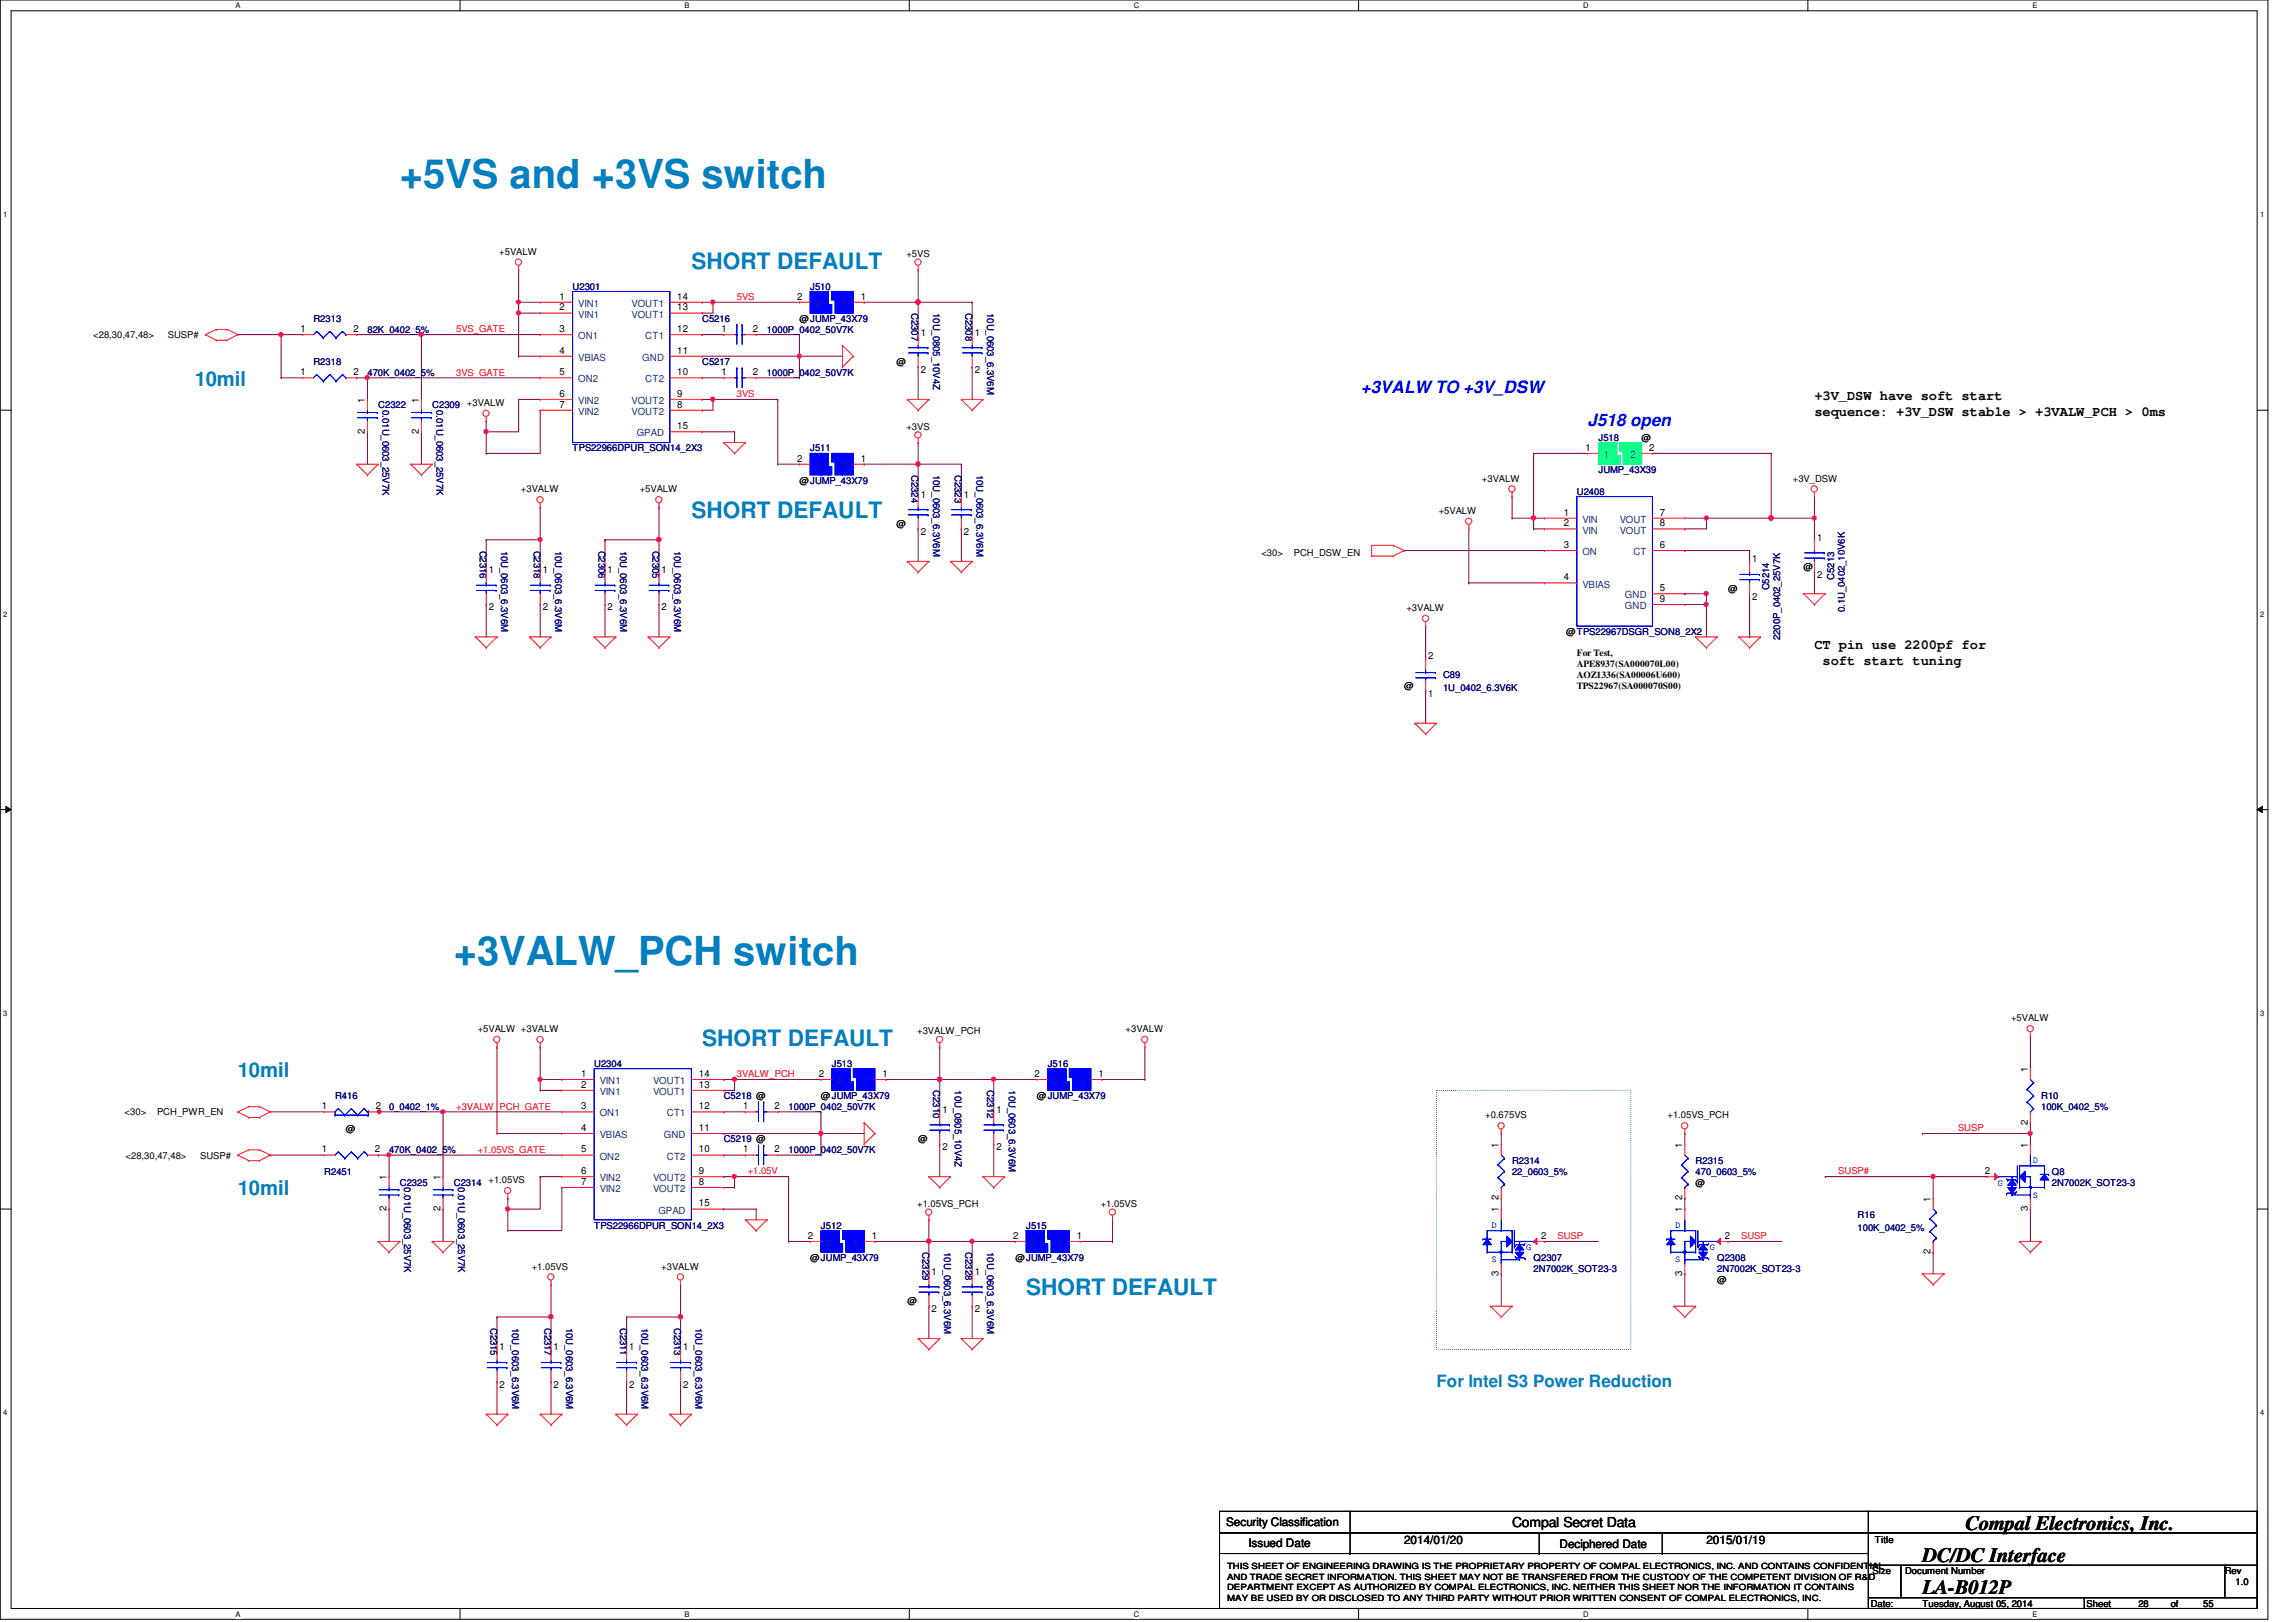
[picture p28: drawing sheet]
<svg xmlns="http://www.w3.org/2000/svg" width="297mm" height="210mm" viewBox="0 0 297 210" stroke-linecap="round" stroke-linejoin="round" font-family="sans-serif">
<defs><g id="words">
<g font-size="5.2" fill="#0080c0">
<text x="51.7" y="24.3">+5VS and +3VS switch</text>
<text x="58.7" y="124.9">+3VALW_PCH switch</text>
</g>
<g font-size="2.9" fill="#0080c0">
<text x="89.4" y="34.8">SHORT DEFAULT</text>
<text x="89.4" y="67">SHORT DEFAULT</text>
<text x="90.8" y="135.4">SHORT DEFAULT</text>
<text x="132.8" y="167.6">SHORT DEFAULT</text>
</g>
<g font-size="2.6" fill="#0080c0">
<text x="25.2" y="49.9">10mil</text>
<text x="30.8" y="139.3">10mil</text>
<text x="30.8" y="154.7">10mil</text>
</g>
<g font-size="2.6">
<text x="254.3" y="198">Compal Electronics, Inc.</text>
<text x="248.7" y="202.1">DC/DC Interface</text>
<text x="248.7" y="206.3">LA-B012P</text>
</g>
<g font-size="2.2" fill="#00f">
<text x="176.1" y="50.9">+3VALW TO +3V_DSW</text>
<text x="205.4" y="55.1">J518 open</text>
</g>
<text font-size="2.2" fill="#0080c0" x="185.8" y="179.5">For Intel S3 Power Reduction</text>
<g font-size="1.8">
<text x="234.7" y="51.8">+3V_DSW have soft start</text>
<text x="234.7" y="53.9">sequence: +3V_DSW stable &gt; +3VALW_PCH &gt; 0ms</text>
<text x="234.7" y="83.9">CT pin use 2200pf for</text>
<text x="235.8" y="86">soft start tuning</text>
<text x="195.6" y="197.6">Compal Secret Data</text>
</g>
<g font-size="1.5">
<text x="158.6" y="197.5">Security Classification</text>
<text x="161.5" y="200.2">Issued Date</text>
<text x="181.6" y="199.8">2014/01/20</text>
<text x="201.8" y="200.3">Deciphered Date</text>
<text x="220.8" y="199.8">2015/01/19</text>
</g>
<g font-size="1.3">
<text x="72.4" y="40.2">2</text>
<text x="72.4" y="38.8">1</text>
<text x="87.6" y="38.8">14</text>
<text x="87.6" y="40.2">13</text>
<text x="103.1" y="38.8">2</text>
<text x="111.4" y="38.8">1</text>
<text x="38.9" y="43">1</text>
<text x="45.7" y="43">2</text>
<text x="72.4" y="45.8">4</text>
<text x="72.4" y="43">3</text>
<text x="87.6" y="45.8">11</text>
<text x="87.6" y="43">12</text>
<text x="93.3" y="43">1</text>
<text x="97.4" y="43">2</text>
<text x="119.1" y="43.4">1</text>
<text x="126.1" y="43.4">1</text>
<text x="38.9" y="48.6">1</text>
<text x="45.7" y="48.6">2</text>
<text x="47.2" y="52.1" transform="rotate(-90 47.2 52.1)">1</text>
<text x="54.2" y="52.1" transform="rotate(-90 54.2 52.1)">1</text>
<text x="72.4" y="51.4">6</text>
<text x="72.4" y="48.6">5</text>
<text x="72.4" y="52.7">7</text>
<text x="87.6" y="51.4">9</text>
<text x="87.6" y="52.7">8</text>
<text x="87.6" y="48.6">10</text>
<text x="93.3" y="48.6">1</text>
<text x="97.4" y="48.6">2</text>
<text x="119.1" y="48.3">2</text>
<text x="126.1" y="48.3">2</text>
<text x="47.2" y="56.1" transform="rotate(-90 47.2 56.1)">2</text>
<text x="54.2" y="56.1" transform="rotate(-90 54.2 56.1)">2</text>
<text x="87.6" y="55.5">15</text>
<text x="103.1" y="59.7">2</text>
<text x="111.4" y="59.7">1</text>
<text x="205.1" y="58.3">1</text>
<text x="213.4" y="58.3">2</text>
<text x="119.1" y="64.4">1</text>
<text x="124.7" y="64.4">1</text>
<text x="119.1" y="69.2">2</text>
<text x="124.7" y="69.2">2</text>
<text x="202.3" y="68.1">2</text>
<text x="202.3" y="70.9">3</text>
<text x="202.3" y="66.7">1</text>
<text x="214.8" y="70.9">6</text>
<text x="214.8" y="66.7">7</text>
<text x="214.8" y="68.1">8</text>
<text x="235.1" y="70">1</text>
<text x="63.2" y="74.2">1</text>
<text x="70.2" y="74.2">1</text>
<text x="78.6" y="74.2">1</text>
<text x="85.6" y="74.2">1</text>
<text x="202.3" y="75.1">4</text>
<text x="214.8" y="76.5">5</text>
<text x="214.8" y="77.9">9</text>
<text x="226.7" y="72.8">1</text>
<text x="226.7" y="77.6">2</text>
<text x="235.1" y="74.8">2</text>
<text x="63.2" y="79">2</text>
<text x="70.2" y="79">2</text>
<text x="78.6" y="79">2</text>
<text x="85.6" y="79">2</text>
<text x="184.8" y="85.3">2</text>
<text x="184.8" y="90.2">1</text>
<text x="41.7" y="143.6">1</text>
<text x="48.6" y="143.6">2</text>
<text x="75.2" y="140.8">2</text>
<text x="75.2" y="143.6">3</text>
<text x="75.2" y="139.4">1</text>
<text x="90.4" y="143.6">12</text>
<text x="90.4" y="139.4">14</text>
<text x="90.4" y="140.8">13</text>
<text x="96.1" y="143.6">1</text>
<text x="100.2" y="143.6">2</text>
<text x="105.9" y="139.4">2</text>
<text x="114.2" y="139.4">1</text>
<text x="133.9" y="139.4">2</text>
<text x="142.1" y="139.4">1</text>
<text x="262.3" y="138.7" transform="rotate(-90 262.3 138.7)">1</text>
<text x="41.7" y="149.1">1</text>
<text x="48.5" y="149.1">2</text>
<text x="75.2" y="146.3">4</text>
<text x="75.2" y="149.1">5</text>
<text x="90.4" y="146.3">11</text>
<text x="90.4" y="149.1">10</text>
<text x="96.1" y="149.1">1</text>
<text x="100.2" y="149.1">2</text>
<text x="121.9" y="144">1</text>
<text x="121.9" y="148.8">2</text>
<text x="128.9" y="144">1</text>
<text x="128.9" y="148.8">2</text>
<text x="193.9" y="148.5" transform="rotate(-90 193.9 148.5)">1</text>
<text x="217.6" y="148.5" transform="rotate(-90 217.6 148.5)">1</text>
<text x="262.3" y="148.5" transform="rotate(-90 262.3 148.5)">1</text>
<text x="262.3" y="145.5" transform="rotate(-90 262.3 145.5)">2</text>
<text x="50" y="152.7" transform="rotate(-90 50 152.7)">1</text>
<text x="57" y="152.7" transform="rotate(-90 57 152.7)">1</text>
<text x="75.2" y="151.9">6</text>
<text x="75.2" y="153.3">7</text>
<text x="90.4" y="151.9">9</text>
<text x="90.4" y="153.3">8</text>
<text x="193.9" y="155.3" transform="rotate(-90 193.9 155.3)">2</text>
<text x="217.6" y="155.3" transform="rotate(-90 217.6 155.3)">2</text>
<text x="249.8" y="155.5" transform="rotate(-90 249.8 155.5)">1</text>
<text x="256.8" y="151.9">2</text>
<text x="50" y="156.7" transform="rotate(-90 50 156.7)">2</text>
<text x="57" y="156.7" transform="rotate(-90 57 156.7)">2</text>
<text x="90.4" y="156.1">15</text>
<text x="104.5" y="160.3">2</text>
<text x="112.8" y="160.3">1</text>
<text x="131.1" y="160.3">2</text>
<text x="139.3" y="160.3">1</text>
<text x="193.9" y="156.9" transform="rotate(-90 193.9 156.9)">1</text>
<text x="199.4" y="160.3">2</text>
<text x="217.6" y="156.9" transform="rotate(-90 217.6 156.9)">1</text>
<text x="223.1" y="160.3">2</text>
<text x="262.3" y="156.7" transform="rotate(-90 262.3 156.7)">3</text>
<text x="120.5" y="165">1</text>
<text x="126.1" y="165">1</text>
<text x="193.9" y="165.1" transform="rotate(-90 193.9 165.1)">3</text>
<text x="217.6" y="165.1" transform="rotate(-90 217.6 165.1)">3</text>
<text x="249.8" y="162.3" transform="rotate(-90 249.8 162.3)">2</text>
<text x="120.5" y="169.8">2</text>
<text x="126.1" y="169.8">2</text>
<text x="64.6" y="174.8">1</text>
<text x="64.6" y="179.6">2</text>
<text x="71.6" y="174.8">1</text>
<text x="71.6" y="179.6">2</text>
<text x="81.4" y="174.8">1</text>
<text x="81.4" y="179.6">2</text>
<text x="88.4" y="174.8">1</text>
<text x="88.4" y="179.6">2</text>
</g>
<g font-size="1.3" fill="#004080">
<text x="74.8" y="41.1">VIN1</text>
<text x="74.8" y="39.7">VIN1</text>
<text x="81.7" y="39.7">VOUT1</text>
<text x="81.7" y="41.1">VOUT1</text>
<text x="105.5" y="39.7">2</text>
<text x="109" y="39.7">1</text>
<text x="74.8" y="46.7">VBIAS</text>
<text x="74.8" y="43.9">ON1</text>
<text x="83.1" y="46.7">GND</text>
<text x="83.5" y="43.9">CT1</text>
<text x="74.8" y="52.3">VIN2</text>
<text x="74.8" y="49.5">ON2</text>
<text x="74.8" y="53.7">VIN2</text>
<text x="81.7" y="52.3">VOUT2</text>
<text x="81.7" y="53.7">VOUT2</text>
<text x="83.5" y="49.5">CT2</text>
<text x="82.4" y="56.5">GPAD</text>
<text x="207.5" y="59.3">1</text>
<text x="210.9" y="59.3">2</text>
<text x="105.5" y="60.7">2</text>
<text x="109" y="60.7">1</text>
<text x="204.7" y="69">VIN</text>
<text x="204.7" y="71.8">ON</text>
<text x="204.7" y="67.6">VIN</text>
<text x="209.5" y="67.6">VOUT</text>
<text x="209.5" y="69">VOUT</text>
<text x="211.3" y="71.8">CT</text>
<text x="204.7" y="76">VBIAS</text>
<text x="210.2" y="77.4">GND</text>
<text x="210.2" y="78.8">GND</text>
<text x="77.6" y="141.7">VIN1</text>
<text x="77.6" y="140.3">VIN1</text>
<text x="84.5" y="140.3">VOUT1</text>
<text x="84.5" y="141.7">VOUT1</text>
<text x="108.3" y="140.3">2</text>
<text x="111.8" y="140.3">1</text>
<text x="136.3" y="140.3">2</text>
<text x="139.7" y="140.3">1</text>
<text x="77.6" y="147.3">VBIAS</text>
<text x="77.6" y="144.5">ON1</text>
<text x="85.9" y="147.3">GND</text>
<text x="86.3" y="144.5">CT1</text>
<text x="77.6" y="152.9">VIN2</text>
<text x="77.6" y="150.1">ON2</text>
<text x="77.6" y="154.3">VIN2</text>
<text x="84.5" y="152.9">VOUT2</text>
<text x="84.5" y="154.3">VOUT2</text>
<text x="86.3" y="150.1">CT2</text>
<text x="85.2" y="157.1">GPAD</text>
<text x="106.9" y="161.2">2</text>
<text x="110.4" y="161.2">1</text>
<text x="133.5" y="161.2">2</text>
<text x="136.9" y="161.2">1</text>
</g>
<g font-size="1.2">
<text x="64.6" y="33">+5VALW</text>
<text x="117.3" y="33.3">+5VS</text>
<text x="103.4" y="41.7">@JUMP_43X79</text>
<text x="12.1" y="43.8">&lt;28,30,47,48&gt;</text>
<text x="21.7" y="43.8">SUSP#</text>
<text x="116" y="47.2">@</text>
<text x="60.4" y="52.5">+3VALW</text>
<text x="117.3" y="55.6">+3VS</text>
<text x="212.4" y="57">@</text>
<text x="67.4" y="63.7">+3VALW</text>
<text x="82.8" y="63.7">+5VALW</text>
<text x="103.4" y="62.6">@JUMP_43X79</text>
<text x="191.7" y="62.3">+3VALW</text>
<text x="231.9" y="62.3">+3V_DSW</text>
<text x="116" y="68.2">@</text>
<text x="163.2" y="72">&lt;30&gt;</text>
<text x="167.4" y="72">PCH_DSW_EN</text>
<text x="186.1" y="66.5">+5VALW</text>
<text x="223.6" y="76.6">@</text>
<text x="233.3" y="73.8">@</text>
<text x="181.9" y="79.1">+3VALW</text>
<text x="202.6" y="82.2">@TPS22967DSGR_SON8_2X2</text>
<text x="181.6" y="89.2">@</text>
<text x="204" y="84.9">For Test,</text>
<text x="204" y="86.3">APE8937(SA000070L00)</text>
<text x="204" y="87.7">AOZ1336(SA00006U600)</text>
<text x="204" y="89.1">TPS22967(SA000070S00)</text>
<text x="61.8" y="133.6">+5VALW +3VALW</text>
<text x="118.7" y="133.9">+3VALW_PCH</text>
<text x="145.6" y="133.6">+3VALW</text>
<text x="260.2" y="132.2">+5VALW</text>
<text x="106.2" y="142.2">@JUMP_43X79</text>
<text x="134.2" y="142.2">@JUMP_43X79</text>
<text x="16.1" y="144.4">&lt;30&gt;</text>
<text x="16.3" y="149.9">&lt;28,30,47,48&gt;</text>
<text x="20.3" y="144.4">PCH_PWR_EN</text>
<text x="25.9" y="149.9">SUSP#</text>
<text x="44.7" y="146.4">@</text>
<text x="118.8" y="147.8">@</text>
<text x="192.1" y="144.7">+0.675VS</text>
<text x="215.7" y="144.7">+1.05VS_PCH</text>
<text x="63.2" y="153.1">+1.05VS</text>
<text x="219.4" y="153.4">@</text>
<text x="118.7" y="156.2">+1.05VS_PCH</text>
<text x="142.4" y="156.2">+1.05VS</text>
<text x="68.8" y="164.3">+1.05VS</text>
<text x="85.6" y="164.3">+3VALW</text>
<text x="104.8" y="163.2">@JUMP_43X79</text>
<text x="131.4" y="163.2">@JUMP_43X79</text>
<text x="222.2" y="166">@</text>
<text x="117.4" y="168.8">@</text>
<text x="242.3" y="203.7">Size</text>
<text x="242.6" y="199.6">Title</text>
<text x="246.5" y="203.7">Document Number</text>
<text x="287.8" y="203.7">Rev</text>
<text x="242" y="207.9">Date:</text>
<text x="248.7" y="207.9">Tuesday, August 05, 2014</text>
<text x="270" y="207.9">Sheet</text>
<text x="276.6" y="207.9">28</text>
<text x="280.8" y="207.9">of</text>
<text x="285" y="207.9">55</text>
<text x="289.2" y="205.1">1.0</text>
</g>
<g font-size="1.2" fill="#000080">
<text x="40.6" y="41.7">R2313</text>
<text x="74.1" y="37.5">U2301</text>
<text x="90.8" y="41.7">C5216</text>
<text x="104.8" y="37.5">J510</text>
<text x="117.9" y="40.5" transform="rotate(90 117.9 40.5)">C2307</text>
<text x="120.7" y="40.5" transform="rotate(90 120.7 40.5)">10U_0805_10V4Z</text>
<text x="124.9" y="40.5" transform="rotate(90 124.9 40.5)">C2308</text>
<text x="127.7" y="40.5" transform="rotate(90 127.7 40.5)">10U_0603_6.3V6M</text>
<text x="40.6" y="47.2">R2318</text>
<text x="47.5" y="43.1">82K_0402_5%</text>
<text x="90.8" y="47.2">C5217</text>
<text x="99.2" y="43.1">1000P_0402_50V7K</text>
<text x="47.5" y="48.6">470K_0402_5%</text>
<text x="48.9" y="52.8">C2322</text>
<text x="49.5" y="53.1" transform="rotate(90 49.5 53.1)">0.01U_0603_25V7K</text>
<text x="55.9" y="52.8">C2309</text>
<text x="56.5" y="53.1" transform="rotate(90 56.5 53.1)">0.01U_0603_25V7K</text>
<text x="99.2" y="48.6">1000P_0402_50V7K</text>
<text x="74.1" y="58.4">TPS22966DPUR_SON14_2X3</text>
<text x="104.8" y="58.4">J511</text>
<text x="206.8" y="57">J518</text>
<text x="117.9" y="61.5" transform="rotate(90 117.9 61.5)">C2324</text>
<text x="120.7" y="61.5" transform="rotate(90 120.7 61.5)">10U_0603_6.3V6M</text>
<text x="123.5" y="61.5" transform="rotate(90 123.5 61.5)">C2323</text>
<text x="126.3" y="61.5" transform="rotate(90 126.3 61.5)">10U_0603_6.3V6M</text>
<text x="204" y="64">U2408</text>
<text x="206.8" y="61.2">JUMP_43X39</text>
<text x="62.1" y="71.2" transform="rotate(90 62.1 71.2)">C2316</text>
<text x="64.9" y="71.2" transform="rotate(90 64.9 71.2)">10U_0603_6.3V6M</text>
<text x="69" y="71.2" transform="rotate(90 69 71.2)">C2318</text>
<text x="71.8" y="71.2" transform="rotate(90 71.8 71.2)">10U_0603_6.3V6M</text>
<text x="77.4" y="71.2" transform="rotate(90 77.4 71.2)">C2306</text>
<text x="80.2" y="71.2" transform="rotate(90 80.2 71.2)">10U_0603_6.3V6M</text>
<text x="84.4" y="71.2" transform="rotate(90 84.4 71.2)">C2305</text>
<text x="87.2" y="71.2" transform="rotate(90 87.2 71.2)">10U_0603_6.3V6M</text>
<text x="228.9" y="76.4" transform="rotate(-90 228.9 76.4)">C5214</text>
<text x="237.3" y="75" transform="rotate(-90 237.3 75)">C5213</text>
<text x="230.3" y="82.8" transform="rotate(-90 230.3 82.8)">2200P_0402_25V7K</text>
<text x="238.7" y="79.2" transform="rotate(-90 238.7 79.2)">0.1U_0402_10V6K</text>
<text x="186.7" y="87.8">C89</text>
<text x="186.7" y="89.5">1U_0402_6.3V6K</text>
<text x="43.3" y="142.2">R416</text>
<text x="50.3" y="143.6">0_0402_1%</text>
<text x="76.9" y="138">U2304</text>
<text x="93.6" y="142.2">C5218 @</text>
<text x="102" y="143.6">1000P_0402_50V7K</text>
<text x="107.6" y="138">J513</text>
<text x="120.7" y="141.1" transform="rotate(90 120.7 141.1)">C2310</text>
<text x="123.5" y="141.1" transform="rotate(90 123.5 141.1)">10U_0805_10V4Z</text>
<text x="127.7" y="141.1" transform="rotate(90 127.7 141.1)">C2312</text>
<text x="130.5" y="141.1" transform="rotate(90 130.5 141.1)">10U_0603_6.3V6M</text>
<text x="135.5" y="138">J516</text>
<text x="264.1" y="142.2">R10</text>
<text x="264.1" y="143.6">100K_0402_5%</text>
<text x="50.3" y="149.2">470K_0402_5%</text>
<text x="93.6" y="147.8">C5219 @</text>
<text x="102" y="149.2">1000P_0402_50V7K</text>
<text x="41.9" y="152">R2451</text>
<text x="51.7" y="153.4">C2325</text>
<text x="52.3" y="153.7" transform="rotate(90 52.3 153.7)">0.01U_0603_25V7K</text>
<text x="58.7" y="153.4">C2314</text>
<text x="59.3" y="153.7" transform="rotate(90 59.3 153.7)">0.01U_0603_25V7K</text>
<text x="195.6" y="150.6">R2314</text>
<text x="195.6" y="152">22_0603_5%</text>
<text x="219.4" y="150.6">R2315</text>
<text x="219.4" y="152">470_0603_5%</text>
<text x="265.5" y="152">Q8</text>
<text x="265.5" y="153.4">2N7002K_SOT23-3</text>
<text x="76.9" y="159">TPS22966DPUR_SON14_2X3</text>
<text x="106.2" y="159">J512</text>
<text x="132.8" y="159">J515</text>
<text x="240.3" y="157.6">R16</text>
<text x="240.3" y="159.3">100K_0402_5%</text>
<text x="119.3" y="162.1" transform="rotate(90 119.3 162.1)">C2329</text>
<text x="122.1" y="162.1" transform="rotate(90 122.1 162.1)">10U_0603_6.3V6M</text>
<text x="124.9" y="162.1" transform="rotate(90 124.9 162.1)">C2328</text>
<text x="127.7" y="162.1" transform="rotate(90 127.7 162.1)">10U_0603_6.3V6M</text>
<text x="198.4" y="163.2">Q2307</text>
<text x="198.4" y="164.6">2N7002K_SOT23-3</text>
<text x="222.2" y="163.2">Q2308</text>
<text x="222.2" y="164.6">2N7002K_SOT23-3</text>
<text x="63.5" y="171.8" transform="rotate(90 63.5 171.8)">C2315</text>
<text x="66.2" y="171.8" transform="rotate(90 66.2 171.8)">10U_0603_6.3V6M</text>
<text x="70.4" y="171.8" transform="rotate(90 70.4 171.8)">C2317</text>
<text x="73.2" y="171.8" transform="rotate(90 73.2 171.8)">10U_0603_6.3V6M</text>
<text x="80.2" y="171.8" transform="rotate(90 80.2 171.8)">C2311</text>
<text x="83" y="171.8" transform="rotate(90 83 171.8)">10U_0603_6.3V6M</text>
<text x="87.2" y="171.8" transform="rotate(90 87.2 171.8)">C2313</text>
<text x="90" y="171.8" transform="rotate(90 90 171.8)">10U_0603_6.3V6M</text>
</g>
<g font-size="1.2" fill="#f00">
<text x="95.3" y="38.8">5VS</text>
<text x="59" y="43">5VS_GATE</text>
<text x="59" y="48.6">3VS_GATE</text>
<text x="95.3" y="51.4">3VS</text>
<text x="59" y="143.6">+3VALW_PCH_GATE</text>
<text x="95.3" y="139.4">3VALW_PCH</text>
<text x="61.8" y="149.2">+1.05VS_GATE</text>
<text x="253.3" y="146.4">SUSP</text>
<text x="96.7" y="152">+1.05V</text>
<text x="237.8" y="152">SUSP#</text>
<text x="201.5" y="160.4">SUSP</text>
<text x="225.3" y="160.4">SUSP</text>
</g>
<g font-size="1.2" fill="#00f">
<text x="258.5" y="153.4">G</text>
<text x="263" y="150.5">D</text>
<text x="263" y="155">S</text>
<text x="193" y="158.9">D</text>
<text x="197.4" y="161.8">G</text>
<text x="216.7" y="158.9">D</text>
<text x="221.2" y="161.8">G</text>
<text x="193" y="163.4">S</text>
<text x="216.7" y="163.4">S</text>
</g>
<g font-size="1.1">
<text x="158.7" y="203.1">THIS SHEET OF ENGINEERING DRAWING IS THE PROPRIETARY PROPERTY OF COMPAL ELECTRONICS, INC. AND CONTAINS CONFIDENTIAL</text>
<text x="158.7" y="204.4">AND TRADE SECRET INFORMATION. THIS SHEET MAY NOT BE TRANSFERED FROM THE CUSTODY OF THE COMPETENT DIVISION OF R&amp;D</text>
<text x="158.7" y="205.8">DEPARTMENT EXCEPT AS AUTHORIZED BY COMPAL ELECTRONICS, INC. NEITHER THIS SHEET NOR THE INFORMATION IT CONTAINS</text>
<text x="158.7" y="207.1">MAY BE USED BY OR DISCLOSED TO ANY THIRD PARTY WITHOUT PRIOR WRITTEN CONSENT OF COMPAL ELECTRONICS, INC.</text>
</g>
<g font-size="1">
<text x="30.5" y="1.1">A</text>
<text x="88.6" y="1.1">B</text>
<text x="146.7" y="1.1">C</text>
<text x="204.8" y="1.1">D</text>
<text x="262.9" y="1.1">E</text>
<text x=".4" y="28.1">1</text>
<text x="292.4" y="28.1">1</text>
<text x=".4" y="79.8">2</text>
<text x="292.4" y="79.8">2</text>
<text x=".4" y="131.5">3</text>
<text x="292.4" y="131.5">3</text>
<text x=".4" y="183.2">4</text>
<text x="292.4" y="183.2">4</text>
<text x="30.5" y="209.2">A</text>
<text x="88.6" y="209.2">B</text>
<text x="146.7" y="209.2">C</text>
<text x="204.8" y="209.2">D</text>
<text x="262.9" y="209.2">E</text>
</g>
</g></defs>
<path d="M0 0h293.4v209.5h-293.4zM1.4 1.4h290.6v206.8h-290.6z" fill="none" stroke="#000" stroke-width=".13"/>
<g fill="#fff">
<path d="M30.5 .2h.6v1.1h-.6z"/>
<path d="M30.5 208.3h.6v1.1h-.6z"/>
</g>
<path d="M59.5 0v1.4M59.5 208.2v1.3" fill="none" stroke="#000" stroke-width=".13"/>
<g fill="#fff">
<path d="M88.6 .2h.6v1.1h-.6z"/>
<path d="M88.6 208.3h.6v1.1h-.6z"/>
</g>
<path d="M117.6 0v1.4M117.6 208.2v1.3" fill="none" stroke="#000" stroke-width=".13"/>
<g fill="#fff">
<path d="M146.7 .2h.7v1.1h-.7z"/>
<path d="M146.7 208.3h.7v1.1h-.7z"/>
</g>
<path d="M175.8 0v1.4M175.8 208.2v1.3" fill="none" stroke="#000" stroke-width=".13"/>
<g fill="#fff">
<path d="M204.8 .2h.7v1.1h-.7z"/>
<path d="M204.8 208.3h.7v1.1h-.7z"/>
</g>
<path d="M233.9 0v1.4M233.9 208.2v1.3" fill="none" stroke="#000" stroke-width=".13"/>
<g fill="#fff">
<path d="M262.9 .2h.7v1.1h-.7z"/>
<path d="M262.9 208.3h.7v1.1h-.7z"/>
<path d="M.4 27.2h.6v1.1h-.6z"/>
<path d="M292.4 27.2h.5v1.1h-.5z"/>
<path d="M.4 78.9h.6v1.1h-.6z"/>
<path d="M292.4 78.9h.5v1.1h-.5z"/>
</g>
<path d="M0 53.1h1.4M292 53.1h1.4" fill="none" stroke="#000" stroke-width=".13"/>
<g fill="#fff">
<path d="M.4 130.6h.6v1.1h-.6z"/>
<path d="M292.4 130.6h.5v1.1h-.5z"/>
</g>
<path d="M0 104.8h1.4M.8 104.4l.6 .4-.6 .4zM292 104.8l.7-.4v.8zM292 104.8h1.4" fill="none" stroke="#000" stroke-width=".13"/>
<path d="M.8 104.4l.6 .4-.6 .4zM292 104.8l.7-.4v.8z" fill="#000"/>
<g fill="#fff">
<path d="M.4 182.3h.6v1.1h-.6z"/>
<path d="M292.4 182.3h.5v1.1h-.5z"/>
</g>
<path d="M0 156.5h1.4M292 156.5h1.4" fill="none" stroke="#000" stroke-width=".13"/>
<path d="M185.8 141.1h25.2v33.5h-25.2z" fill="none" stroke="#00f" stroke-width=".13" stroke-dasharray="0 .3"/>
<path d="M248.7 146.7h.1M248.7 146.7h14" fill="none" stroke="#800040" stroke-width=".13"/>
<circle cx="262.6" cy="146.7" r=".29" fill="#f0f"/>
<circle cx="262.6" cy="146.7" r=".29" fill="none" stroke="#f0f" stroke-width=".13"/>
<path d="M262.7 134.1h.1M262.7 134.1v4.2M236.1 152.3h.1M236.1 152.3h21M250.1 152.3h.1M250.1 152.3v2.8M262.7 146.7h.1M262.7 145.3h.1M262.7 156.5h.1M262.7 145.3v2.8M262.7 156.5v4.2" fill="none" stroke="#800040" stroke-width=".13"/>
<circle cx="250.1" cy="152.2" r=".29" fill="#f0f"/>
<circle cx="250.1" cy="152.2" r=".29" fill="none" stroke="#f0f" stroke-width=".13"/>
<path d="M92.2 39.1h.1M92.2 39.1h11.2M111.8 39.1h.1M111.8 39.1h7M100.6 51.7h.1M100.6 51.7v8.4M100.6 60.1h.1M100.6 60.1h2.8M111.8 60.1h.1M111.8 60.1h7M250.1 162.1h.1M250.1 162.1v2.7" fill="none" stroke="#800040" stroke-width=".13"/>
<circle cx="92.2" cy="39.1" r=".29" fill="#f0f"/>
<circle cx="92.2" cy="39.1" r=".29" fill="none" stroke="#f0f" stroke-width=".13"/>
<path d="M85.3 69.8h.1M85.3 65.7h.1M85.3 65.7v8.3" fill="none" stroke="#800040" stroke-width=".13"/>
<circle cx="85.2" cy="69.8" r=".29" fill="#f0f"/>
<circle cx="85.2" cy="69.8" r=".29" fill="none" stroke="#f0f" stroke-width=".13"/>
<path d="M78.3 69.8h.1M78.3 69.8h7" fill="none" stroke="#800040" stroke-width=".13"/>
<circle cx="85.2" cy="69.8" r=".29" fill="#f0f"/>
<circle cx="85.2" cy="69.8" r=".29" fill="none" stroke="#f0f" stroke-width=".13"/>
<path d="M67.1 34.9h.1M67.1 39.1h.1M67.1 34.9v4.2M67.1 39.1h2.8M67.1 40.5h.1M67.1 40.5h2.8M78.3 69.8h.1M78.3 78.2h.1M78.3 69.8v4.2M78.3 78.2v4.2M85.3 78.2h.1M85.3 78.2v4.2" fill="none" stroke="#800040" stroke-width=".13"/>
<circle cx="67.1" cy="39.1" r=".29" fill="#f0f"/>
<circle cx="67.1" cy="39.1" r=".29" fill="none" stroke="#f0f" stroke-width=".13"/>
<path d="M67.1 40.5h.1M67.1 40.5v5.6" fill="none" stroke="#800040" stroke-width=".13"/>
<circle cx="67.1" cy="40.5" r=".29" fill="#f0f"/>
<circle cx="67.1" cy="40.5" r=".29" fill="none" stroke="#f0f" stroke-width=".13"/>
<path d="M62.9 69.8h.1M62.9 69.8h7M69.9 69.8h.1M69.9 69.8v4.2" fill="none" stroke="#800040" stroke-width=".13"/>
<circle cx="69.9" cy="69.8" r=".29" fill="#f0f"/>
<circle cx="69.9" cy="69.8" r=".29" fill="none" stroke="#f0f" stroke-width=".13"/>
<path d="M46.1 43.3h.1M46.1 43.3h8.4M54.5 43.3h.1M54.5 43.3v8.4M62.9 69.8h.1M62.9 78.2h.1M62.9 69.8v4.2M62.9 78.2v4.2M69.9 78.2h.1M69.9 65.7h.1M69.9 65.7v4.1M69.9 78.2v4.2" fill="none" stroke="#800040" stroke-width=".13"/>
<circle cx="54.5" cy="43.3" r=".29" fill="#f0f"/>
<circle cx="54.5" cy="43.3" r=".29" fill="none" stroke="#f0f" stroke-width=".13"/>
<path d="M36.4 43.3h.1M36.4 43.3h2.8M54.5 55.9h.1M54.5 55.9v4.2M62.9 54.5h.1M62.9 58.7h.1M62.9 54.5v1.4M62.9 58.7h7" fill="none" stroke="#800040" stroke-width=".13"/>
<circle cx="36.3" cy="43.3" r=".29" fill="#f0f"/>
<circle cx="36.3" cy="43.3" r=".29" fill="none" stroke="#f0f" stroke-width=".13"/>
<path d="M36.4 43.3h.1M36.4 48.9h.1M36.4 43.3v5.6M36.4 48.9h2.8M54.5 43.3h.1M54.5 43.3h15.4M62.9 55.9h.1M67.1 51.7h.1M67.1 51.7h2.8M67.1 51.7v4.2h-4.2M69.9 53.1h.1M69.9 53.1v5.6" fill="none" stroke="#800040" stroke-width=".13"/>
<circle cx="62.9" cy="55.9" r=".29" fill="#f0f"/>
<circle cx="62.9" cy="55.9" r=".29" fill="none" stroke="#f0f" stroke-width=".13"/>
<path d="M47.5 48.9h.1M47.5 48.9v2.8M62.9 55.9h.1M62.9 55.9v2.8" fill="none" stroke="#800040" stroke-width=".13"/>
<circle cx="47.5" cy="48.9" r=".29" fill="#f0f"/>
<circle cx="47.5" cy="48.9" r=".29" fill="none" stroke="#f0f" stroke-width=".13"/>
<path d="M118.8 39.1h.1M118.8 39.1h7M46.1 48.9h.1M46.1 48.9h23.8M47.5 55.9h.1M47.5 48.9h.1M47.5 55.9v4.2" fill="none" stroke="#800040" stroke-width=".13"/>
<circle cx="118.8" cy="39.1" r=".29" fill="#f0f"/>
<circle cx="118.8" cy="39.1" r=".29" fill="none" stroke="#f0f" stroke-width=".13"/>
<path d="M118.8 39.1h.1M118.8 39.1v4.2M125.8 39.1h.1M125.8 39.1v4.2" fill="none" stroke="#800040" stroke-width=".13"/>
<circle cx="118.8" cy="39.1" r=".29" fill="#f0f"/>
<circle cx="118.8" cy="39.1" r=".29" fill="none" stroke="#f0f" stroke-width=".13"/>
<path d="M118.8 34.9h.1M118.8 34.9v4.2" fill="none" stroke="#800040" stroke-width=".13"/>
<circle cx="118.8" cy="39.1" r=".29" fill="#f0f"/>
<circle cx="118.8" cy="39.1" r=".29" fill="none" stroke="#f0f" stroke-width=".13"/>
<path d="M90.8 39.1h.1M90.8 39.1h1.4M92.2 39.1h.1M92.2 39.1v1.4h-1.4M90.8 40.5h.1M118.8 47.5h.1M118.8 47.5v4.2M125.8 47.5h.1M125.8 47.5v4.2M118.8 60.1h.1M118.8 60.1v4.2" fill="none" stroke="#800040" stroke-width=".13"/>
<circle cx="118.8" cy="60" r=".29" fill="#f0f"/>
<circle cx="118.8" cy="60" r=".29" fill="none" stroke="#f0f" stroke-width=".13"/>
<path d="M118.8 57.3h.1M118.8 57.3v2.8M118.8 60.1h.1M118.8 60.1h5.6M124.4 60.1h.1M124.4 60.1v4.2" fill="none" stroke="#800040" stroke-width=".13"/>
<circle cx="118.8" cy="60" r=".29" fill="#f0f"/>
<circle cx="118.8" cy="60" r=".29" fill="none" stroke="#f0f" stroke-width=".13"/>
<path d="M92.2 51.7h.1M92.2 51.7h8.4M118.8 68.5h.1M118.8 68.5v4.1M124.4 68.5h.1M124.4 68.5v4.1" fill="none" stroke="#800040" stroke-width=".13"/>
<circle cx="92.2" cy="51.7" r=".29" fill="#f0f"/>
<circle cx="92.2" cy="51.7" r=".29" fill="none" stroke="#f0f" stroke-width=".13"/>
<path d="M90.8 53.1h.1M90.8 55.9h.1M90.8 55.9h4.2M92.2 51.7h.1M92.2 51.7v1.4h-1.4M95 55.9h.1M95 55.9v1.4M103.4 46.1h.1M103.4 46.1h5.6" fill="none" stroke="#800040" stroke-width=".13"/>
<circle cx="103.4" cy="46.1" r=".29" fill="#f0f"/>
<circle cx="103.4" cy="46.1" r=".29" fill="none" stroke="#f0f" stroke-width=".13"/>
<g fill="none" stroke="#800040" stroke-width=".13">
<path d="M30.8 43.3h.1M30.8 43.3h5.6M90.8 51.7h.1M90.8 51.7h1.4M69.9 139.7h.1M69.9 139.7v1.4M69.9 139.7h2.8M194.2 146.7h.1M194.2 155.1h.1M194.2 146.7v1.4M194.2 155.1v1.4M218 146.7h.1"/>
<path d="M218 155.1h.1M218 146.7v1.4M218 155.1v1.4M194.2 164.8h.1M194.2 164.8v4.2M199.8 160.7h.1M199.8 160.7h7M218 164.8h.1M218 164.8v4.2M223.6 160.7h.1M223.6 160.7h6.9"/>
</g>
<circle cx="69.9" cy="139.7" r=".29" fill="#f0f"/>
<circle cx="69.9" cy="139.7" r=".29" fill="none" stroke="#f0f" stroke-width=".13"/>
<path d="M69.9 135.5h.1M69.9 135.5v4.2M57.3 156.5h.1M57.3 143.9h.1M57.3 143.9v8.4M57.3 156.5v4.2M69.9 141.1h.1M69.9 141.1h2.8" fill="none" stroke="#800040" stroke-width=".13"/>
<circle cx="57.3" cy="143.9" r=".29" fill="#f0f"/>
<circle cx="57.3" cy="143.9" r=".29" fill="none" stroke="#f0f" stroke-width=".13"/>
<path d="M121.6 139.7h.1M121.6 139.7h7M128.6 139.7h.1M128.6 139.7v4.2M57.3 143.9h.1M57.3 143.9h15.4" fill="none" stroke="#800040" stroke-width=".13"/>
<circle cx="121.5" cy="139.7" r=".29" fill="#f0f"/>
<circle cx="121.5" cy="139.7" r=".29" fill="none" stroke="#f0f" stroke-width=".13"/>
<g fill="none" stroke="#800040" stroke-width=".13">
<path d="M93.6 139.7h.1M93.6 139.7h1.4M95 139.7h.1M95 139.7v1.4h-1.4M121.6 135.5h.1M121.6 135.5v4.2M64.3 146.7h.1M64.3 146.7h8.4M93.6 141.1h.1M121.6 148.1h.1M121.6 148.1v4.2M128.6 148.1h.1"/>
<path d="M128.6 148.1v4.2"/>
</g>
<circle cx="121.5" cy="139.7" r=".29" fill="#f0f"/>
<circle cx="121.5" cy="139.7" r=".29" fill="none" stroke="#f0f" stroke-width=".13"/>
<path d="M121.6 139.7h.1M121.6 139.7v4.2" fill="none" stroke="#800040" stroke-width=".13"/>
<circle cx="121.5" cy="139.7" r=".29" fill="#f0f"/>
<circle cx="121.5" cy="139.7" r=".29" fill="none" stroke="#f0f" stroke-width=".13"/>
<path d="M95 139.7h.1M95 139.7h11.2M114.6 139.7h.1M114.6 139.7h7M93.6 156.5h.1M93.6 156.5h4.2M97.8 156.5h.1M97.8 156.5v1.4" fill="none" stroke="#800040" stroke-width=".13"/>
<circle cx="95" cy="139.7" r=".29" fill="#f0f"/>
<circle cx="95" cy="139.7" r=".29" fill="none" stroke="#f0f" stroke-width=".13"/>
<path d="M81.1 178.8h.1M81.1 170.4h.1M81.1 170.4v4.2M81.1 178.8v4.2M81.1 170.4h6.9M88 178.8h.1M88 178.8v4.2" fill="none" stroke="#800040" stroke-width=".13"/>
<circle cx="88" cy="170.4" r=".29" fill="#f0f"/>
<circle cx="88" cy="170.4" r=".29" fill="none" stroke="#f0f" stroke-width=".13"/>
<path d="M88 166.2h.1M88 166.2v4.2" fill="none" stroke="#800040" stroke-width=".13"/>
<circle cx="88" cy="170.4" r=".29" fill="#f0f"/>
<circle cx="88" cy="170.4" r=".29" fill="none" stroke="#f0f" stroke-width=".13"/>
<path d="M67.1 39.1h.1M67.1 39.1v1.4M67.1 46.1h.1M67.1 46.1h2.8M35 149.5h.1M35 149.5h6.9M50.3 149.5h.1M50.3 149.5v2.8M88 170.4h.1M88 170.4v4.2" fill="none" stroke="#800040" stroke-width=".13"/>
<circle cx="50.3" cy="149.5" r=".29" fill="#f0f"/>
<circle cx="50.3" cy="149.5" r=".29" fill="none" stroke="#f0f" stroke-width=".13"/>
<g fill="none" stroke="#800040" stroke-width=".13">
<path d="M35 143.9h.1M35 143.9h6.9M48.9 149.5h.1M48.9 149.5h23.8M50.3 156.5h.1M50.3 149.5h.1M50.3 156.5v4.2M65.7 155.1h.1M65.7 159.3h.1M65.7 156.5h.1M65.7 155.1v1.4M69.9 152.3h.1"/>
<path d="M69.9 152.3h2.8M69.9 152.3v4.2h-4.2M72.7 153.7h.1M72.7 153.7v5.6h-7"/>
</g>
<circle cx="65.7" cy="156.4" r=".29" fill="#f0f"/>
<circle cx="65.7" cy="156.4" r=".29" fill="none" stroke="#f0f" stroke-width=".13"/>
<path d="M65.7 156.5h.1M65.7 156.5v2.8M120.2 160.7h.1M120.2 160.7v4.1" fill="none" stroke="#800040" stroke-width=".13"/>
<circle cx="120.1" cy="160.6" r=".29" fill="#f0f"/>
<circle cx="120.1" cy="160.6" r=".29" fill="none" stroke="#f0f" stroke-width=".13"/>
<path d="M120.2 157.9h.1M120.2 157.9v2.8M120.2 160.7h.1M120.2 160.7h5.6M125.8 160.7h.1M125.8 160.7v4.1" fill="none" stroke="#800040" stroke-width=".13"/>
<circle cx="120.1" cy="160.6" r=".29" fill="#f0f"/>
<circle cx="120.1" cy="160.6" r=".29" fill="none" stroke="#f0f" stroke-width=".13"/>
<path d="M95 152.3h.1M95 152.3h7M120.2 169h.1M120.2 169v4.2M125.8 169h.1M125.8 169v4.2" fill="none" stroke="#800040" stroke-width=".13"/>
<circle cx="95" cy="152.2" r=".29" fill="#f0f"/>
<circle cx="95" cy="152.2" r=".29" fill="none" stroke="#f0f" stroke-width=".13"/>
<path d="M102 152.3h.1M102 152.3v8.4M71.3 170.4h.1M71.3 166.2h.1M71.3 166.2v8.4M102 160.7h.1M102 160.7h2.8M113.2 160.7h.1M113.2 160.7h7" fill="none" stroke="#800040" stroke-width=".13"/>
<circle cx="71.3" cy="170.4" r=".29" fill="#f0f"/>
<circle cx="71.3" cy="170.4" r=".29" fill="none" stroke="#f0f" stroke-width=".13"/>
<path d="M64.3 170.4h.1M64.3 170.4h7" fill="none" stroke="#800040" stroke-width=".13"/>
<circle cx="71.3" cy="170.4" r=".29" fill="#f0f"/>
<circle cx="71.3" cy="170.4" r=".29" fill="none" stroke="#f0f" stroke-width=".13"/>
<path d="M64.3 170.4h.1M64.3 178.8h.1M64.3 170.4v4.2M64.3 178.8v4.2M71.3 178.8h.1M71.3 178.8v4.2M125.8 160.7h5.6M131.4 160.7h.1" fill="none" stroke="#800040" stroke-width=".13"/>
<circle cx="125.7" cy="160.6" r=".29" fill="#f0f"/>
<circle cx="125.7" cy="160.6" r=".29" fill="none" stroke="#f0f" stroke-width=".13"/>
<path d="M128.6 139.7h.1M128.6 139.7h5.6M142.5 139.7h.1M142.5 139.7h5.6M148.1 139.7h.1M148.1 135.5v4.2M143.9 157.9v2.8M139.7 160.7h4.2M143.9 160.7h.1" fill="none" stroke="#800040" stroke-width=".13"/>
<circle cx="128.5" cy="139.7" r=".29" fill="#f0f"/>
<circle cx="128.5" cy="139.7" r=".29" fill="none" stroke="#f0f" stroke-width=".13"/>
<path d="M218 71.2h.1M218 71.2h8.4M218 67.1h2.8M220.8 67.1h.1M220.8 67.1v1.4" fill="none" stroke="#800040" stroke-width=".13"/>
<circle cx="220.7" cy="67" r=".29" fill="#f0f"/>
<circle cx="220.7" cy="67" r=".29" fill="none" stroke="#f0f" stroke-width=".13"/>
<path d="M218 68.5h.1M218 68.5h2.8M220.8 76.8h.1M220.8 76.8v1.4" fill="none" stroke="#800040" stroke-width=".13"/>
<circle cx="220.7" cy="78.2" r=".29" fill="#f0f"/>
<circle cx="220.7" cy="78.2" r=".29" fill="none" stroke="#f0f" stroke-width=".13"/>
<circle cx="220.7" cy="76.8" r=".29" fill="#f0f"/>
<circle cx="220.7" cy="76.8" r=".29" fill="none" stroke="#f0f" stroke-width=".13"/>
<path d="M198.4 67.1h.1M198.4 68.5h.1M198.4 67.1v1.4M198.4 68.5h1.4M198.4 67.1h1.4M218 76.8h.1M218 76.8h2.8" fill="none" stroke="#800040" stroke-width=".13"/>
<circle cx="198.4" cy="67" r=".29" fill="#f0f"/>
<circle cx="198.4" cy="67" r=".29" fill="none" stroke="#f0f" stroke-width=".13"/>
<path d="M195.6 64.3h.1M195.6 64.3v2.8M229.1 67.1h5.6M234.7 74h.1M234.7 67.1h.1M234.7 74v2.8" fill="none" stroke="#800040" stroke-width=".13"/>
<circle cx="229.1" cy="67" r=".29" fill="#f0f"/>
<circle cx="229.1" cy="67" r=".29" fill="none" stroke="#f0f" stroke-width=".13"/>
<path d="M234.7 67.1h.1M234.7 67.1v2.7" fill="none" stroke="#800040" stroke-width=".13"/>
<circle cx="234.7" cy="67" r=".29" fill="#f0f"/>
<circle cx="234.7" cy="67" r=".29" fill="none" stroke="#f0f" stroke-width=".13"/>
<path d="M229.1 58.7h.1M229.1 58.7v8.4M218 78.2h2.8M220.8 78.2h.1M220.8 78.2v4.2" fill="none" stroke="#800040" stroke-width=".13"/>
<circle cx="229.1" cy="67" r=".29" fill="#f0f"/>
<circle cx="229.1" cy="67" r=".29" fill="none" stroke="#f0f" stroke-width=".13"/>
<path d="M198.4 58.7h.1M198.4 58.7v8.4M213.8 58.7h.1M213.8 58.7h15.3" fill="none" stroke="#800040" stroke-width=".13"/>
<circle cx="198.4" cy="67" r=".29" fill="#f0f"/>
<circle cx="198.4" cy="67" r=".29" fill="none" stroke="#f0f" stroke-width=".13"/>
<path d="M198.4 58.7h.1M198.4 58.7h7M190 75.4h.1M190 75.4h9.8M195.6 67.1h.1M195.6 67.1h2.8M220.8 67.1h8.3M229.1 67.1h.1" fill="none" stroke="#800040" stroke-width=".13"/>
<circle cx="229.1" cy="67" r=".29" fill="#f0f"/>
<circle cx="229.1" cy="67" r=".29" fill="none" stroke="#f0f" stroke-width=".13"/>
<g fill="none" stroke="#800040" stroke-width=".13">
<path d="M90.8 43.3h.1M90.8 48.9h.1M90.8 46.1h.1M90.8 43.3h2.8M90.8 48.9h2.8M90.8 46.1h12.6M97.8 43.3h5.6M97.8 48.9h5.6M103.4 48.9h.1M103.4 46.1h.1M103.4 43.3h.1M103.4 43.3v5.6"/>
<path d="M181.6 71.2h.1M181.6 71.2h18.2M226.4 71.2h.1M226.4 71.2v1.4M226.4 76.8v5.6M234.7 64.3h.1M234.7 64.3v2.8M184.4 81h.1M184.4 89.4h.1M184.4 81v4.2M184.4 89.4v4.2M226.4 82.4h.1"/>
<path d="M106.2 146.7h.1M106.2 146.7h5.6"/>
</g>
<circle cx="106.2" cy="146.7" r=".29" fill="#f0f"/>
<circle cx="106.2" cy="146.7" r=".29" fill="none" stroke="#f0f" stroke-width=".13"/>
<g fill="none" stroke="#800040" stroke-width=".13">
<path d="M190 75.4h.1M190 68.5v6.9M64.3 135.5h.1M64.3 135.5v11.2M48.9 143.9h.2M49.1 143.9h.1M93.6 143.9h.1M93.6 149.5h.1M93.6 146.7h.1M93.6 152.3h.1M93.6 143.9h2.8M93.6 149.5h2.8"/>
<path d="M93.6 146.7h12.6M93.6 153.7h1.4M93.6 152.3h1.4M95 153.7h.1M95 152.3h.1M95 152.3v1.4M100.6 143.9h5.6M100.6 149.5h5.6M106.2 149.5h.1M106.2 146.7h.1M106.2 143.9h.1M106.2 143.9v5.6"/>
</g>
<circle cx="49" cy="143.9" r=".27" fill="#f0f"/>
<circle cx="49" cy="143.9" r=".27" fill="none" stroke="#f0f" stroke-width=".13"/>
<path d="M49.1 143.9h8.2M57.3 143.9h.1" fill="none" stroke="#800040" stroke-width=".13"/>
<g fill="none" stroke="#f00" stroke-width=".13">
<path d="M67.1 34.9h.1M67.1 34.4v.5M118.8 34.9h.1M118.8 34.4v.5M26.6 43.3h.1M26.6 43.3l1.4 .7M28 42.6h.1M28 44h.1M28 42.6h1.4M28 42.6l-1.4 .7M28 44h1.4M29.4 42.6h.1"/>
<path d="M29.4 44h.1M29.4 42.6l1.4 .7M30.8 43.3h.1M30.8 43.3l-1.4 .7M62.9 54.5h.1M62.9 53.9v.6M93.6 57.3h.1M93.6 57.3h2.8M93.6 57.3l1.4 1.4M95 58.7h.1M96.4 57.3h.1M96.4 57.3l-1.4 1.4"/>
<path d="M109 44.7h.1M109 47.5h.1M109 44.7v2.8M109 44.7l1.4 1.4M110.4 46.1h.1M110.4 46.1l-1.4 1.4M117.4 51.7h.1M117.4 51.7h2.8M117.4 51.7l1.4 1.4M118.8 53.1h.1M118.8 57.3h.1M118.8 56.7v.6"/>
<path d="M120.2 51.7h.1M120.2 51.7l-1.4 1.4M124.4 51.7h.1M124.4 51.7h2.8M124.4 51.7l1.4 1.4M125.8 53.1h.1M127.2 51.7h.1M127.2 51.7l-1.4 1.4M46.1 60.1h.1M46.1 60.1h2.8M46.1 60.1l1.4 1.4M47.5 61.5h.1"/>
<path d="M48.9 60.1h.1M48.9 60.1l-1.4 1.4M53.1 60.1h.1M53.1 60.1h2.8M53.1 60.1l1.4 1.4M54.5 61.5h.1M55.9 60.1h.1M55.9 60.1l-1.4 1.4M69.9 65.7h.1M69.9 65.1v.6M85.3 65.7h.1M85.3 65.1v.6"/>
<path d="M117.4 72.6h.1M117.4 72.6h2.8M117.4 72.6l1.4 1.4M118.8 74h.1M120.2 72.6h.1M120.2 72.6l-1.4 1.4M123 72.6h.1M123 72.6h2.8M123 72.6l1.4 1.4M124.4 74h.1M125.8 72.6h.1M125.8 72.6l-1.4 1.4"/>
<path d="M177.5 70.6h.1M177.5 72h.1M177.5 70.6h2.8M177.5 70.6v1.4M177.5 72h2.8M180.3 70.6h.1M180.3 72h.1M180.3 70.6l1.3 .6M181.6 71.2h.1M181.6 71.2l-1.3 .8M190 68.5h.1M190 67.9v.6"/>
<path d="M195.6 64.3h.1M195.6 63.7v.6M233.3 76.8h.1M233.3 76.8h2.8M233.3 76.8l1.4 1.4M234.7 64.3h.1M234.7 78.2h.1M234.7 63.7v.6M236.1 76.8h.1M236.1 76.8l-1.4 1.4M61.5 82.4h.1M61.5 82.4h2.8"/>
<path d="M61.5 82.4l1.4 1.4M62.9 83.8h.1M64.3 82.4h.1M64.3 82.4l-1.4 1.4M68.5 82.4h.1M68.5 82.4h2.8M68.5 82.4l1.4 1.4M69.9 83.8h.1M71.3 82.4h.1M71.3 82.4l-1.4 1.4M76.9 82.4h.1M76.9 82.4h2.8"/>
<path d="M76.9 82.4l1.4 1.4M78.3 83.8h.1M79.7 82.4h.1M79.7 82.4l-1.4 1.4M83.9 82.4h.1M83.9 82.4h2.8M83.9 82.4l1.4 1.4M85.3 83.8h.1M86.7 82.4h.1M86.7 82.4l-1.4 1.4M183 93.6h.1M183 93.6h2.8"/>
<path d="M183 93.6l1.4 1.4M184.4 81h.1M184.4 95h.1M184.4 80.5v.5M185.8 93.6h.1M185.8 93.6l-1.4 1.4M219.4 82.4h.1M219.4 82.4h2.8M219.4 82.4l1.4 1.4M220.8 83.8h.1M222.2 82.4h.1M222.2 82.4l-1.4 1.4"/>
<path d="M225 82.4h.1M225 82.4h2.7M225 82.4l1.4 1.4M226.4 83.8h.1M227.7 82.4h.1M227.7 82.4l-1.3 1.4M64.3 135.5h.1M64.3 135v.5M69.9 135.5h.1M69.9 135v.5M121.6 135.5h.1M121.6 135v.5"/>
<path d="M148.1 135.5h.1M148.1 135v.5M262.7 134.1h.1M262.7 133.6v.5M30.8 143.9h.1M30.8 149.5h.1M30.8 143.9l1.4 .7M30.8 149.5l1.4 .7M32.2 143.2h.1M32.2 144.6h.1M32.2 148.8h.1M32.2 150.2h.1"/>
<path d="M32.2 143.2h1.4M32.2 143.2l-1.4 .7M32.2 144.6h1.4M32.2 148.8h1.4M32.2 148.8l-1.4 .7M32.2 150.2h1.4M33.6 143.2h.1M33.6 144.6h.1M33.6 148.8h.1M33.6 150.2h.1M33.6 143.2l1.4 .7M33.6 148.8l1.4 .7"/>
<path d="M35 143.9h.1M35 149.5h.1M35 143.9l-1.4 .7M35 149.5l-1.4 .7M65.7 155.1h.1M65.7 154.5v.6M96.4 157.9h.1M96.4 157.9h2.8M96.4 157.9l1.4 1.4M97.8 159.3h.1M99.2 157.9h.1M99.2 157.9l-1.4 1.4"/>
<path d="M111.8 145.3h.1M111.8 148.1h.1M111.8 145.3v2.8M111.8 145.3l1.4 1.4M113.2 146.7h.1M113.2 146.7l-1.4 1.4M120.2 152.3h.1M120.2 157.9h.1M120.2 152.3h2.8M120.2 152.3l1.4 1.4M120.2 157.3v.6M121.6 153.7h.1"/>
<path d="M123 152.3h.1M123 152.3l-1.4 1.4M127.2 152.3h.1M127.2 152.3h2.8M127.2 152.3l1.4 1.4M128.6 153.7h.1M130 152.3h.1M130 152.3l-1.4 1.4M143.9 157.9h.1M143.9 157.3v.6M194.2 146.7h.1M194.2 148.1h.1"/>
<path d="M194.2 155.1h.1M194.2 146.1v.6M194.2 148.1v1.4M194.2 153.7v1.4M218 146.7h.1M218 146.1v.6M48.9 160.7h.1M48.9 160.7h2.8M48.9 160.7l1.4 1.4M50.3 162.1h.1M51.7 160.7h.1M51.7 160.7l-1.4 1.4"/>
<path d="M55.9 160.7h.1M55.9 160.7h2.8M55.9 160.7l1.4 1.4M57.3 162.1h.1M58.7 160.7h.1M58.7 160.7l-1.4 1.4M71.3 166.2h.1M71.3 165.7v.5M88 166.2h.1M88 165.7v.5M118.8 173.2h.1M118.8 173.2h2.8"/>
<path d="M118.8 173.2l1.4 1.4M120.2 174.6h.1M121.6 173.2h.1M121.6 173.2l-1.4 1.4M124.4 173.2h.1M124.4 173.2h2.8M124.4 173.2l1.4 1.4M125.8 174.6h.1M127.2 173.2h.1M127.2 173.2l-1.4 1.4M192.8 169h.1M192.8 169h2.8"/>
<path d="M192.8 169l1.4 1.4M194.2 170.4h.1M195.6 169h.1M195.6 169l-1.4 1.4M216.6 169h.1M216.6 169h2.8M216.6 169l1.4 1.4M218 170.4h.1M219.4 169h.1M219.4 169l-1.4 1.4M248.7 164.8h.1M248.7 164.8h2.8"/>
<path d="M248.7 164.8l1.4 1.4M250.1 166.2h.1M251.5 164.8h.1M251.5 164.8l-1.4 1.4M261.3 160.7h.1M261.3 160.7h2.8M261.3 160.7l1.4 1.4M262.7 162.1h.1M264.1 160.7h.1M264.1 160.7l-1.4 1.4M62.9 183h.1M62.9 183h2.8"/>
<path d="M62.9 183l1.4 1.4M64.3 184.4h.1M65.7 183h.1M65.7 183l-1.4 1.4M69.9 183h.1M69.9 183h2.8M69.9 183l1.4 1.4M71.3 184.4h.1M72.7 183h.1M72.7 183l-1.4 1.4M79.7 183h.1M79.7 183h2.8"/>
<path d="M79.7 183l1.4 1.4M81.1 184.4h.1M82.5 183h.1M82.5 183l-1.4 1.4M86.7 183h.1M86.7 183h2.7M86.7 183l1.3 1.4M88 184.4h.1M89.4 183h.1M89.4 183l-1.4 1.4"/>
<circle cx="67.1" cy="33.9" r=".4"/>
<circle cx="118.8" cy="33.9" r=".4"/>
<circle cx="62.9" cy="53.5" r=".4"/>
<circle cx="118.8" cy="56.3" r=".4"/>
<circle cx="69.9" cy="64.7" r=".4"/>
<circle cx="85.2" cy="64.7" r=".4"/>
<circle cx="190" cy="67.5" r=".4"/>
<circle cx="195.6" cy="63.3" r=".4"/>
<circle cx="234.7" cy="63.3" r=".4"/>
<circle cx="184.4" cy="80" r=".4"/>
<circle cx="64.3" cy="134.5" r=".4"/>
<circle cx="69.9" cy="134.5" r=".4"/>
<circle cx="121.6" cy="134.5" r=".4"/>
<circle cx="148.1" cy="134.5" r=".4"/>
<circle cx="262.7" cy="133.1" r=".4"/>
<circle cx="65.7" cy="154.1" r=".4"/>
<circle cx="120.2" cy="156.9" r=".4"/>
<circle cx="143.9" cy="156.9" r=".4"/>
<circle cx="194.2" cy="145.7" r=".4"/>
<circle cx="217.9" cy="145.7" r=".4"/>
<circle cx="71.3" cy="165.2" r=".4"/>
<circle cx="88" cy="165.2" r=".4"/>
</g>
<g fill="none" stroke="#000" stroke-width=".13">
<path d="M157.8 195.6h83.9v2.8h-83.9zM157.8 198.4h83.9v2.6h-83.9zM174.7 198.4h.1M174.7 195.6v5.4M199.1 198.4v2.6M215 198.4v2.6M241.7 195.6h50.3v2.8h-50.3zM241.7 198.4h50.3v4.2h-50.3zM157.8 201h83.9v7.2h-83.9zM174.7 201h.1M199.1 201h.1M215 201h.1"/>
<path d="M241.7 202.6h4.2v4.2h-4.2zM241.7 206.8h28v1.4h-28zM245.9 202.6h41.9v4.2h-41.9zM269.7 206.8h22.3v1.4h-22.3zM287.8 202.6h4.2v4.2h-4.2z"/>
</g>
<path d="M193.8 150.7h.1M193.8 152.4h.1M193.8 150.7l.8 .9M193.8 152.4l.8 .8M194.2 153.7h.1M194.2 149.5l.4 .4M194.6 149.9h.1M194.6 151.6h.1M194.6 153.2h.1M194.6 149.9l-.8 .8M194.6 151.6l-.8 .8M194.6 153.2l-.4 .5" fill="none" stroke="#00f" stroke-width=".13"/>
<path d="M194.9 160l.7 .7-.7 .7z" fill="#00f"/>
<path d="M194.9 160l.7 .7-.7 .7z" fill="none" stroke="#00f" stroke-width=".13"/>
<path d="M192.4 160.4l.6 .7h-1.1z" fill="#00f"/>
<g fill="none" stroke="#00f" stroke-width=".13">
<path d="M192.4 159.3h.1M192.4 159.3h3.2M192.4 159.3v1.1M195.6 159.3h.1M195.6 159.3v2.8M195.9 159.3v2.1M191.9 160.4h.1M191.9 160.4h1.1M192.4 160.4l.6 .7h-1.1zM192.4 160.1h.1M192.4 162.1h.1M192.4 161.1h.1"/>
<path d="M192.4 162.1h3.2M192.4 161.1v1M194.1 161.9h.1M194.1 162.1h.1M194.1 161.9h.2M194.1 161.9v.2M194.2 162.1h.1M194.2 160.7h.1M194.2 163.4h.1M194.2 160.7v2.7M194.2 160.7h.7M194.3 161.9h.1"/>
<path d="M194.3 161.9v.2M194.9 160.7h.1M195.6 162.1h.1M195.9 160.7h.1M195.9 161.4h.1M195.9 160.7h2.5M198.4 160.7h.1"/>
</g>
<path d="M196.6 161.1l.5 .7h-1.1z" fill="#00f"/>
<path d="M196.6 161.1l.5 .7h-1.1z" fill="none" stroke="#00f" stroke-width=".13"/>
<path d="M196 162.1h1.1l-.5 .7z" fill="#00f"/>
<g fill="none" stroke="#00f" stroke-width=".13">
<path d="M194.2 159.3h.1M194.2 157.9v1.4M194.2 163h.1M194.2 163h2.4M196 162.1h1.1l-.5 .7zM196 162.6h.1M196 161.2h.1M196 162.6l.2 .2M196.2 162.8h.1M196.2 162.8h.9l.2 .1M196.6 161.8h.1M196.6 160.7h.1"/>
<path d="M196.6 162.1h.1M196.6 163h.1M196.6 160.7v.4M196.6 161.8v.3M196.6 162.8v.2M197.1 161.1h.1M197.1 161.1h-.9l-.2 .1M197.3 162.9h.1M197.3 161l-.2 .1"/>
</g>
<path d="M194.9 160l.7 .7-.7 .7z" fill="#00f"/>
<path d="M194.9 160l.7 .7-.7 .7z" fill="none" stroke="#00f" stroke-width=".13"/>
<path d="M192.4 160.4l.6 .7h-1.1z" fill="#00f"/>
<g fill="none" stroke="#00f" stroke-width=".13">
<path d="M192.4 159.3h.1M192.4 159.3h3.2M192.4 159.3v1.1M195.6 159.3h.1M195.6 159.3v2.8M195.9 159.3v2.1M191.9 160.4h.1M191.9 160.4h1.1M192.4 160.4l.6 .7h-1.1zM192.4 160.1h.1M192.4 162.1h.1M192.4 161.1h.1"/>
<path d="M192.4 162.1h3.2M192.4 161.1v1M194.1 161.9h.1M194.1 162.1h.1M194.1 161.9h.2M194.1 161.9v.2M194.2 162.1h.1M194.2 160.7h.1M194.2 163.4h.1M194.2 160.7v2.7M194.2 160.7h.7M194.3 161.9h.1"/>
<path d="M194.3 161.9v.2M194.9 160.7h.1M195.6 162.1h.1M195.9 160.7h.1M195.9 161.4h.1M195.9 160.7h2.5M198.4 160.7h.1"/>
</g>
<path d="M196.6 161.1l.5 .7h-1.1z" fill="#00f"/>
<path d="M196.6 161.1l.5 .7h-1.1z" fill="none" stroke="#00f" stroke-width=".13"/>
<path d="M196 162.1h1.1l-.5 .7z" fill="#00f"/>
<g fill="none" stroke="#00f" stroke-width=".13">
<path d="M194.2 159.3h.1M194.2 157.9v1.4M194.2 163h.1M194.2 163h2.4M196 162.1h1.1l-.5 .7zM196 162.6h.1M196 161.2h.1M196 162.6l.2 .2M196.2 162.8h.1M196.2 162.8h.9l.2 .1M196.6 161.8h.1M196.6 160.7h.1"/>
<path d="M196.6 162.1h.1M196.6 163h.1M196.6 160.7v.4M196.6 161.8v.3M196.6 162.8v.2M197.1 161.1h.1M197.1 161.1h-.9l-.2 .1M197.3 162.9h.1M197.3 161l-.2 .1"/>
</g>
<path d="M198.4 160.7l.4-.5v.9z" fill="#f00"/>
<path d="M194.2 156.5h.1M194.2 156.5v1.4M194.2 164.8h.1M194.2 163.4v1.4M198.4 160.7l.4-.5v.9zM198.4 160.7h1.4M199.8 160.7h.1" fill="none" stroke="#f00" stroke-width=".13"/>
<path d="M110.4 159.3h1.4v2.8h-1.4z" fill-rule="evenodd" fill="#00f"/>
<path d="M110.4 159.3h1.4v2.8h-1.4z" fill="none" stroke="#00f" stroke-width=".13"/>
<path d="M109.4 159.3h1v2.8h-1z" fill-rule="evenodd" fill="#00f"/>
<path d="M109.4 159.3h1v2.8h-1z" fill="none" stroke="#00f" stroke-width=".13"/>
<path d="M109 159.3h.4v1.1h-.4z" fill-rule="evenodd" fill="#00f"/>
<path d="M109 159.3h.4v1.1h-.4z" fill="none" stroke="#00f" stroke-width=".13"/>
<path d="M108.6 161h.4v1.1h-.4z" fill-rule="evenodd" fill="#00f"/>
<path d="M108.6 161h.4v1.1h-.4z" fill="none" stroke="#00f" stroke-width=".13"/>
<path d="M107.6 159.3h1v2.8h-1z" fill-rule="evenodd" fill="#00f"/>
<path d="M107.6 159.3h1v2.8h-1z" fill="none" stroke="#00f" stroke-width=".13"/>
<path d="M106.2 159.3h1.4v2.8h-1.4z" fill-rule="evenodd" fill="#00f"/>
<path d="M106.2 159.3h1.4v2.8h-1.4z" fill="none" stroke="#00f" stroke-width=".13"/>
<path d="M110.4 159.3h1.4v2.8h-1.4z" fill-rule="evenodd" fill="#00f"/>
<path d="M110.4 159.3h1.4v2.8h-1.4z" fill="none" stroke="#00f" stroke-width=".13"/>
<path d="M109.4 159.3h1v2.8h-1z" fill-rule="evenodd" fill="#00f"/>
<path d="M109.4 159.3h1v2.8h-1z" fill="none" stroke="#00f" stroke-width=".13"/>
<path d="M109 159.3h.4v1.1h-.4z" fill-rule="evenodd" fill="#00f"/>
<path d="M109 159.3h.4v1.1h-.4z" fill="none" stroke="#00f" stroke-width=".13"/>
<path d="M108.6 161h.4v1.1h-.4z" fill-rule="evenodd" fill="#00f"/>
<path d="M108.6 161h.4v1.1h-.4z" fill="none" stroke="#00f" stroke-width=".13"/>
<path d="M107.6 159.3h1v2.8h-1z" fill-rule="evenodd" fill="#00f"/>
<path d="M107.6 159.3h1v2.8h-1z" fill="none" stroke="#00f" stroke-width=".13"/>
<path d="M106.2 159.3h1.4v2.8h-1.4z" fill-rule="evenodd" fill="#00f"/>
<g fill="none" stroke="#00f" stroke-width=".13">
<path d="M41 48.5h.1M41 48.5l-.4 .4M41 48.5l.8 .8M41.8 49.3h.1M42.7 48.5h.1M42.7 48.5l-.9 .8M42.7 48.5l.8 .8M43.5 49.3h.1M44.3 48.5h.1M44.3 48.5l-.8 .8M44.3 48.5l.4 .4M44.7 48.9h.1"/>
<path d="M117.5 45.7h2.6M117.5 45h2.6M118.8 45h.1M118.8 45.7h.1M118.8 44.7v.3M118.8 45.7v.4M120.1 45.7h.1M120.1 45h.1M68.6 76.4h2.6M68.6 75.7h2.6M69.9 75.7h.1M69.9 76.4h.1"/>
<path d="M69.9 75.4v.3M69.9 76.4v.4M71.2 76.4h.1M71.2 75.7h.1M117.5 66.6h2.6M117.5 66h2.6M118.8 66h.1M118.8 66.6h.1M118.8 65.7v.3M118.8 66.6v.5M120.1 66.6h.1M120.1 66h.1"/>
<path d="M183.2 87h2.5M183.2 87.7h2.5M184.4 87.7h.1M184.4 87h.1M184.4 86.6v.4M184.4 87.7v.3M185.7 87h.1M185.7 87.7h.1M76.9 138.3h12.5v19.6h-12.5zM262.7 139.7l.4 .4M49.1 154.6h2.5M49.1 154h2.5"/>
<path d="M50.3 154h.1M50.3 154.6h.1M50.3 153.7v.3M50.3 154.6v.5M51.6 154.6h.1M51.6 154h.1M56 154.6h2.6M56 154h2.6M57.3 154h.1M57.3 154.6h.1M57.3 153.7v.3M57.3 154.6v.5"/>
<path d="M58.6 154.6h.1M58.6 154h.1M106.2 159.3h1.4v2.8h-1.4zM217.5 150.7h.1M217.5 152.4h.1M217.5 150.7l.9 .9M217.5 152.4l.9 .8M218 153.7h.1M218 149.5l.4 .4M218.4 149.9h.1M218.4 151.6h.1M218.4 153.2h.1"/>
<path d="M218.4 149.9l-.9 .8M218.4 151.6l-.9 .8M218.4 153.2l-.4 .5M262.3 141h.1M262.3 142.6h.1M262.3 141l.8 .8M262.3 142.6l.8 .9M262.7 143.9h.1M263.1 140.1h.1M263.1 141.8h.1M263.1 143.5h.1M263.1 140.1l-.8 .9"/>
<path d="M263.1 141.8l-.8 .8M263.1 143.5l-.4 .4M70 177h2.6M70 176.3h2.6M71.3 176.3h.1M71.3 177h.1M71.3 176v.3M71.3 177v.4M72.6 177h.1M72.6 176.3h.1M79.8 177h2.5M79.8 176.3h2.5"/>
<path d="M81.1 176.3h.1M81.1 177h.1M81.1 176v.3M81.1 177v.4M82.3 177h.1M82.3 176.3h.1M86.8 177h2.5M86.8 176.3h2.5M88 176.3h.1M88 177h.1M88 176v.3M88 177v.4"/>
<path d="M89.3 177h.1M89.3 176.3h.1"/>
</g>
<g fill="none" stroke="#f00" stroke-width=".13">
<path d="M39.2 48.9h.1M39.2 48.9h1.4M44.7 48.9h1.4M46.1 48.9h.1M118.8 43.3h.1M118.8 47.5h.1M118.8 43.3v1.4M118.8 46.1v1.4M69.9 74h.1M69.9 78.2h.1M69.9 74v1.4M69.9 76.8v1.4"/>
<path d="M118.8 64.3h.1M118.8 68.5h.1M118.8 64.3v1.4M118.8 67.1v1.4M184.4 89.4h.1M184.4 85.2h.1M184.4 85.2v1.4M184.4 88v1.4M72.7 139.7h.1M72.7 139.7h4.2M89.4 139.7h4.2M93.6 139.7h.1"/>
<path d="M262.7 138.3h.1M262.7 138.3v1.4M50.3 152.3h.1M50.3 156.5h.1M50.3 152.3v1.4M50.3 155.1v1.4M57.3 152.3h.1M57.3 156.5h.1M57.3 152.3v1.4M57.3 155.1v1.4M72.7 152.3h.1M72.7 146.7h.1"/>
<path d="M72.7 149.5h.1M72.7 153.7h.1M72.7 141.1h.1M72.7 143.9h.1M72.7 146.7h4.2M72.7 152.3h4.2M72.7 149.5h4.2M72.7 153.7h4.2M72.7 143.9h4.2M72.7 141.1h4.2M89.4 146.7h4.2M89.4 152.3h4.2"/>
<path d="M89.4 149.5h4.2M89.4 153.7h4.2M89.4 143.9h4.2M89.4 141.1h4.2M89.4 156.5h4.2M93.6 146.7h.1M93.6 152.3h.1M93.6 143.9h.1M93.6 153.7h.1M93.6 141.1h.1M93.6 149.5h.1M93.6 156.5h.1"/>
<path d="M218 148.1h.1M218 155.1h.1M218 148.1v1.4M218 153.7v1.4M262.7 145.3h.1M262.7 143.9v1.4M71.3 174.6h.1M71.3 178.8h.1M71.3 174.6v1.4M71.3 177.4v1.4M81.1 174.6h.1M81.1 178.8h.1"/>
<path d="M81.1 174.6v1.4M81.1 177.4v1.4M88 174.6h.1M88 178.8h.1M88 174.6v1.4M88 177.4v1.4M104.8 160.7h.1M104.8 160.7h1.4M111.8 160.7h1.4M113.2 160.7h.1"/>
</g>
<path d="M109 37.7h1.4v2.8h-1.4z" fill-rule="evenodd" fill="#00f"/>
<path d="M109 37.7h1.4v2.8h-1.4z" fill="none" stroke="#00f" stroke-width=".13"/>
<path d="M108 37.7h1v2.8h-1z" fill-rule="evenodd" fill="#00f"/>
<path d="M108 37.7h1v2.8h-1z" fill="none" stroke="#00f" stroke-width=".13"/>
<path d="M107.6 37.7h.4v1.1h-.4z" fill-rule="evenodd" fill="#00f"/>
<path d="M107.6 37.7h.4v1.1h-.4z" fill="none" stroke="#00f" stroke-width=".13"/>
<path d="M107.2 39.4h.4v1.1h-.4z" fill-rule="evenodd" fill="#00f"/>
<path d="M107.2 39.4h.4v1.1h-.4z" fill="none" stroke="#00f" stroke-width=".13"/>
<path d="M106.2 37.7h1v2.8h-1z" fill-rule="evenodd" fill="#00f"/>
<path d="M106.2 37.7h1v2.8h-1z" fill="none" stroke="#00f" stroke-width=".13"/>
<path d="M104.8 37.7h1.4v2.8h-1.4z" fill-rule="evenodd" fill="#00f"/>
<path d="M104.8 37.7h1.4v2.8h-1.4z" fill="none" stroke="#00f" stroke-width=".13"/>
<path d="M109 37.7h1.4v2.8h-1.4z" fill-rule="evenodd" fill="#00f"/>
<path d="M109 37.7h1.4v2.8h-1.4z" fill="none" stroke="#00f" stroke-width=".13"/>
<path d="M108 37.7h1v2.8h-1z" fill-rule="evenodd" fill="#00f"/>
<path d="M108 37.7h1v2.8h-1z" fill="none" stroke="#00f" stroke-width=".13"/>
<path d="M107.6 37.7h.4v1.1h-.4z" fill-rule="evenodd" fill="#00f"/>
<path d="M107.6 37.7h.4v1.1h-.4z" fill="none" stroke="#00f" stroke-width=".13"/>
<path d="M107.2 39.4h.4v1.1h-.4z" fill-rule="evenodd" fill="#00f"/>
<path d="M107.2 39.4h.4v1.1h-.4z" fill="none" stroke="#00f" stroke-width=".13"/>
<path d="M106.2 37.7h1v2.8h-1z" fill-rule="evenodd" fill="#00f"/>
<path d="M106.2 37.7h1v2.8h-1z" fill="none" stroke="#00f" stroke-width=".13"/>
<path d="M104.8 37.7h1.4v2.8h-1.4z" fill-rule="evenodd" fill="#00f"/>
<g fill="none" stroke="#00f" stroke-width=".13">
<path d="M104.8 37.7h1.4v2.8h-1.4zM95 43.3h.3M95.3 43.3h.1M95.3 42h.1M95.3 42v2.6M96 42h.1M96 43.3h.1M96 43.3h.4M96 42v2.6M43.8 149.1h.1M43.8 149.1l-.5 .4M43.8 149.1l.8 .8"/>
<path d="M44.6 149.9h.1M45.5 149.1h.1M45.5 149.1l-.9 .8M45.5 149.1l.8 .8M46.3 149.9h.1M47.1 149.1h.1M47.1 149.1l-.8 .8M47.1 149.1l.4 .4M47.5 149.5h.1M118.9 167.2h2.6M118.9 166.5h2.6M120.2 166.5h.1"/>
<path d="M120.2 167.2h.1M120.2 166.2v.3M120.2 167.2v.4M121.5 167.2h.1M121.5 166.5h.1"/>
</g>
<g fill="none" stroke="#f00" stroke-width=".13">
<path d="M103.4 39.1h.1M103.4 39.1h1.4M110.4 39.1h1.4M111.8 39.1h.1M93.6 43.3h.1M93.6 43.3h1.4M96.4 43.3h1.4M97.8 43.3h.1M41.9 149.5h.1M41.9 149.5h1.4M47.5 149.5h1.4M48.9 149.5h.1"/>
<path d="M120.2 164.8h.1M120.2 169h.1M120.2 164.8v1.4M120.2 167.6v1.4"/>
</g>
<path d="M109 58.7h1.4v2.8h-1.4z" fill-rule="evenodd" fill="#00f"/>
<path d="M109 58.7h1.4v2.8h-1.4z" fill="none" stroke="#00f" stroke-width=".13"/>
<path d="M108 58.7h1v2.8h-1z" fill-rule="evenodd" fill="#00f"/>
<path d="M108 58.7h1v2.8h-1z" fill="none" stroke="#00f" stroke-width=".13"/>
<path d="M107.6 58.7h.4v1.1h-.4z" fill-rule="evenodd" fill="#00f"/>
<path d="M107.6 58.7h.4v1.1h-.4z" fill="none" stroke="#00f" stroke-width=".13"/>
<path d="M107.2 60.4h.4v1.1h-.4z" fill-rule="evenodd" fill="#00f"/>
<path d="M107.2 60.4h.4v1.1h-.4z" fill="none" stroke="#00f" stroke-width=".13"/>
<path d="M106.2 58.7h1v2.8h-1z" fill-rule="evenodd" fill="#00f"/>
<path d="M106.2 58.7h1v2.8h-1z" fill="none" stroke="#00f" stroke-width=".13"/>
<path d="M104.8 58.7h1.4v2.8h-1.4z" fill-rule="evenodd" fill="#00f"/>
<path d="M104.8 58.7h1.4v2.8h-1.4z" fill="none" stroke="#00f" stroke-width=".13"/>
<path d="M109 58.7h1.4v2.8h-1.4z" fill-rule="evenodd" fill="#00f"/>
<path d="M109 58.7h1.4v2.8h-1.4z" fill="none" stroke="#00f" stroke-width=".13"/>
<path d="M108 58.7h1v2.8h-1z" fill-rule="evenodd" fill="#00f"/>
<path d="M108 58.7h1v2.8h-1z" fill="none" stroke="#00f" stroke-width=".13"/>
<path d="M107.6 58.7h.4v1.1h-.4z" fill-rule="evenodd" fill="#00f"/>
<path d="M107.6 58.7h.4v1.1h-.4z" fill="none" stroke="#00f" stroke-width=".13"/>
<path d="M107.2 60.4h.4v1.1h-.4z" fill-rule="evenodd" fill="#00f"/>
<path d="M107.2 60.4h.4v1.1h-.4z" fill="none" stroke="#00f" stroke-width=".13"/>
<path d="M106.2 58.7h1v2.8h-1z" fill-rule="evenodd" fill="#00f"/>
<path d="M106.2 58.7h1v2.8h-1z" fill="none" stroke="#00f" stroke-width=".13"/>
<path d="M104.8 58.7h1.4v2.8h-1.4z" fill-rule="evenodd" fill="#00f"/>
<g fill="none" stroke="#00f" stroke-width=".13">
<path d="M95 48.9h.3M95.3 48.9h.1M95.3 47.6h.1M95.3 47.6v2.6M96 47.6h.1M96 48.9h.1M96 48.9h.4M96 47.6v2.6M104.8 58.7h1.4v2.8h-1.4zM120.3 146.3h2.5M120.3 145.6h2.5M121.6 145.6h.1"/>
<path d="M121.6 146.3h.1M121.6 145.3v.3M121.6 146.3v.4M122.8 146.3h.1M122.8 145.6h.1"/>
</g>
<path d="M93.6 48.9h.1M93.6 48.9h1.4M96.4 48.9h1.4M97.8 48.9h.1M103.4 60.1h.1M103.4 60.1h1.4M110.4 60.1h1.4M111.8 60.1h.1M121.6 143.9h.1M121.6 148.1h.1M121.6 143.9v1.4M121.6 146.7v1.4" fill="none" stroke="#f00" stroke-width=".13"/>
<path d="M218.7 160l.7 .7-.7 .7z" fill="#00f"/>
<path d="M218.7 160l.7 .7-.7 .7z" fill="none" stroke="#00f" stroke-width=".13"/>
<path d="M216.2 160.4l.5 .7h-1.1z" fill="#00f"/>
<g fill="none" stroke="#00f" stroke-width=".13">
<path d="M216.2 159.3h.1M216.2 159.3h3.2M216.2 159.3v1.1M219.4 159.3h.1M219.4 159.3v2.8M219.7 159.3v2.1M215.6 160.4h.1M215.6 160.4h1.1M216.2 160.4l.5 .7h-1.1zM216.2 160.1h.1M216.2 162.1h.1M216.2 161.1h.1"/>
<path d="M216.2 162.1h3.2M216.2 161.1v1M217.8 161.9h.1M217.8 162.1h.1M217.8 161.9h.3M217.8 161.9v.2M218 162.1h.1M218 160.7h.1M218 163.4h.1M218 160.7v2.7M218 160.7h.7M218.1 161.9h.1"/>
<path d="M218.1 161.9v.2M218.7 160.7h.1M219.4 162.1h.1M219.7 160.7h.1M219.7 161.4h.1M219.7 160.7h2.5M222.2 160.7h.1"/>
</g>
<path d="M220.3 161.1l.6 .7h-1.1z" fill="#00f"/>
<path d="M220.3 161.1l.6 .7h-1.1z" fill="none" stroke="#00f" stroke-width=".13"/>
<path d="M219.8 162.1h1.1l-.6 .7z" fill="#00f"/>
<g fill="none" stroke="#00f" stroke-width=".13">
<path d="M218 159.3h.1M218 157.9v1.4M218 163h.1M218 163h2.3M219.8 162.1h1.1l-.6 .7zM219.8 162.6h.1M219.8 161.2h.1M219.8 162.6l.1 .2M219.9 162.8h.1M219.9 162.8h1l.2 .1M220.3 161.8h.1M220.3 160.7h.1"/>
<path d="M220.3 162.1h.1M220.3 163h.1M220.3 160.7v.4M220.3 161.8v.3M220.3 162.8v.2M220.9 161.1h.1M220.9 161.1h-1l-.1 .1M221.1 162.9h.1M221.1 161l-.2 .1"/>
</g>
<path d="M218.7 160l.7 .7-.7 .7z" fill="#00f"/>
<path d="M218.7 160l.7 .7-.7 .7z" fill="none" stroke="#00f" stroke-width=".13"/>
<path d="M216.2 160.4l.5 .7h-1.1z" fill="#00f"/>
<g fill="none" stroke="#00f" stroke-width=".13">
<path d="M216.2 159.3h.1M216.2 159.3h3.2M216.2 159.3v1.1M219.4 159.3h.1M219.4 159.3v2.8M219.7 159.3v2.1M215.6 160.4h.1M215.6 160.4h1.1M216.2 160.4l.5 .7h-1.1zM216.2 160.1h.1M216.2 162.1h.1M216.2 161.1h.1"/>
<path d="M216.2 162.1h3.2M216.2 161.1v1M217.8 161.9h.1M217.8 162.1h.1M217.8 161.9h.3M217.8 161.9v.2M218 162.1h.1M218 160.7h.1M218 163.4h.1M218 160.7v2.7M218 160.7h.7M218.1 161.9h.1"/>
<path d="M218.1 161.9v.2M218.7 160.7h.1M219.4 162.1h.1M219.7 160.7h.1M219.7 161.4h.1M219.7 160.7h2.5M222.2 160.7h.1"/>
</g>
<path d="M220.3 161.1l.6 .7h-1.1z" fill="#00f"/>
<path d="M220.3 161.1l.6 .7h-1.1z" fill="none" stroke="#00f" stroke-width=".13"/>
<path d="M219.8 162.1h1.1l-.6 .7z" fill="#00f"/>
<g fill="none" stroke="#00f" stroke-width=".13">
<path d="M218 159.3h.1M218 157.9v1.4M218 163h.1M218 163h2.3M219.8 162.1h1.1l-.6 .7zM219.8 162.6h.1M219.8 161.2h.1M219.8 162.6l.1 .2M219.9 162.8h.1M219.9 162.8h1l.2 .1M220.3 161.8h.1M220.3 160.7h.1"/>
<path d="M220.3 162.1h.1M220.3 163h.1M220.3 160.7v.4M220.3 161.8v.3M220.3 162.8v.2M220.9 161.1h.1M220.9 161.1h-1l-.1 .1M221.1 162.9h.1M221.1 161l-.2 .1"/>
</g>
<path d="M222.2 160.7l.4-.5v.9z" fill="#f00"/>
<g fill="none" stroke="#f00" stroke-width=".13">
<path d="M62.9 74h.1M62.9 78.2h.1M62.9 74v1.4M62.9 76.8v1.4M234.7 69.8h.1M234.7 74h.1M234.7 69.8v1.4M234.7 72.6v1.4M128.6 143.9h.1M128.6 148.1h.1M128.6 143.9v1.4M128.6 146.7v1.4"/>
<path d="M218 156.5h.1M218 156.5v1.4M218 164.8h.1M218 163.4v1.4M222.2 160.7l.4-.5v.9zM222.2 160.7h1.4M223.6 160.7h.1"/>
</g>
<g fill="none" stroke="#00f" stroke-width=".13">
<path d="M61.6 76.4h2.6M61.6 75.7h2.6M62.9 75.7h.1M62.9 76.4h.1M62.9 75.4v.3M62.9 76.4v.4M64.2 76.4h.1M64.2 75.7h.1M233.5 72.2h2.5M233.5 71.5h2.5M234.7 71.5h.1M234.7 72.2h.1"/>
<path d="M234.7 71.2v.3M234.7 72.2v.4M236 72.2h.1M236 71.5h.1M127.3 146.3h2.5M127.3 145.6h2.5M128.6 145.6h.1M128.6 146.3h.1M128.6 145.3v.3M128.6 146.3v.4M129.8 146.3h.1M129.8 145.6h.1"/>
</g>
<path d="M111.8 138.3h1.4v2.8h-1.4z" fill-rule="evenodd" fill="#00f"/>
<path d="M111.8 138.3h1.4v2.8h-1.4z" fill="none" stroke="#00f" stroke-width=".13"/>
<path d="M110.8 138.3h1v2.8h-1z" fill-rule="evenodd" fill="#00f"/>
<path d="M110.8 138.3h1v2.8h-1z" fill="none" stroke="#00f" stroke-width=".13"/>
<path d="M110.4 138.3h.4v1.1h-.4z" fill-rule="evenodd" fill="#00f"/>
<path d="M110.4 138.3h.4v1.1h-.4z" fill="none" stroke="#00f" stroke-width=".13"/>
<path d="M110 140h.4v1.1h-.4z" fill-rule="evenodd" fill="#00f"/>
<path d="M110 140h.4v1.1h-.4z" fill="none" stroke="#00f" stroke-width=".13"/>
<path d="M109 138.3h1v2.8h-1z" fill-rule="evenodd" fill="#00f"/>
<path d="M109 138.3h1v2.8h-1z" fill="none" stroke="#00f" stroke-width=".13"/>
<path d="M107.6 138.3h1.4v2.8h-1.4z" fill-rule="evenodd" fill="#00f"/>
<path d="M107.6 138.3h1.4v2.8h-1.4z" fill="none" stroke="#00f" stroke-width=".13"/>
<path d="M111.8 138.3h1.4v2.8h-1.4z" fill-rule="evenodd" fill="#00f"/>
<path d="M111.8 138.3h1.4v2.8h-1.4z" fill="none" stroke="#00f" stroke-width=".13"/>
<path d="M110.8 138.3h1v2.8h-1z" fill-rule="evenodd" fill="#00f"/>
<path d="M110.8 138.3h1v2.8h-1z" fill="none" stroke="#00f" stroke-width=".13"/>
<path d="M110.4 138.3h.4v1.1h-.4z" fill-rule="evenodd" fill="#00f"/>
<path d="M110.4 138.3h.4v1.1h-.4z" fill="none" stroke="#00f" stroke-width=".13"/>
<path d="M110 140h.4v1.1h-.4z" fill-rule="evenodd" fill="#00f"/>
<path d="M110 140h.4v1.1h-.4z" fill="none" stroke="#00f" stroke-width=".13"/>
<path d="M109 138.3h1v2.8h-1z" fill-rule="evenodd" fill="#00f"/>
<path d="M109 138.3h1v2.8h-1z" fill="none" stroke="#00f" stroke-width=".13"/>
<path d="M107.6 138.3h1.4v2.8h-1.4z" fill-rule="evenodd" fill="#00f"/>
<g fill="none" stroke="#00f" stroke-width=".13">
<path d="M41 42.9h.1M41 42.9l-.4 .4M41 42.9l.8 .8M41.8 43.7h.1M42.7 42.9h.1M42.7 42.9l-.9 .8M42.7 42.9l.8 .8M43.5 43.7h.1M44.3 42.9h.1M44.3 42.9l-.8 .8M44.3 42.9l.4 .4M44.7 43.3h.1"/>
<path d="M107.6 138.3h1.4v2.8h-1.4zM97.8 143.9h.3M98.1 143.9h.1M98.1 142.6h.1M98.1 142.6v2.6M98.8 142.6h.1M98.8 143.9h.1M98.8 143.9h.4M98.8 142.6v2.6M63 177h2.6M63 176.3h2.6M64.3 176.3h.1"/>
<path d="M64.3 177h.1M64.3 176v.3M64.3 177v.4M65.6 177h.1M65.6 176.3h.1M124.5 167.2h2.5M124.5 166.5h2.5M125.8 166.5h.1M125.8 167.2h.1M125.8 166.2v.3M125.8 167.2v.4M127 167.2h.1"/>
<path d="M127 166.5h.1"/>
</g>
<g fill="none" stroke="#f00" stroke-width=".13">
<path d="M39.2 43.3h.1M39.2 43.3h1.4M44.7 43.3h1.4M46.1 43.3h.1M106.2 139.7h.1M106.2 139.7h1.4M113.2 139.7h1.4M114.6 139.7h.1M96.4 143.9h.1M96.4 143.9h1.4M99.2 143.9h1.4M100.6 143.9h.1"/>
<path d="M64.3 174.6h.1M64.3 178.8h.1M64.3 174.6v1.4M64.3 177.4v1.4M125.8 164.8h.1M125.8 169h.1M125.8 164.8v1.4M125.8 167.6v1.4"/>
</g>
<path d="M139.7 138.3h1.4v2.8h-1.4z" fill-rule="evenodd" fill="#00f"/>
<path d="M139.7 138.3h1.4v2.8h-1.4z" fill="none" stroke="#00f" stroke-width=".13"/>
<path d="M138.8 138.3h.9v2.8h-.9z" fill-rule="evenodd" fill="#00f"/>
<path d="M138.8 138.3h.9v2.8h-.9z" fill="none" stroke="#00f" stroke-width=".13"/>
<path d="M138.3 138.3h.5v1.1h-.5z" fill-rule="evenodd" fill="#00f"/>
<path d="M138.3 138.3h.5v1.1h-.5z" fill="none" stroke="#00f" stroke-width=".13"/>
<path d="M137.9 140h.4v1.1h-.4z" fill-rule="evenodd" fill="#00f"/>
<path d="M137.9 140h.4v1.1h-.4z" fill="none" stroke="#00f" stroke-width=".13"/>
<path d="M136.9 138.3h1v2.8h-1z" fill-rule="evenodd" fill="#00f"/>
<path d="M136.9 138.3h1v2.8h-1z" fill="none" stroke="#00f" stroke-width=".13"/>
<path d="M135.5 138.3h1.4v2.8h-1.4z" fill-rule="evenodd" fill="#00f"/>
<path d="M135.5 138.3h1.4v2.8h-1.4z" fill="none" stroke="#00f" stroke-width=".13"/>
<path d="M139.7 138.3h1.4v2.8h-1.4z" fill-rule="evenodd" fill="#00f"/>
<path d="M139.7 138.3h1.4v2.8h-1.4z" fill="none" stroke="#00f" stroke-width=".13"/>
<path d="M138.8 138.3h.9v2.8h-.9z" fill-rule="evenodd" fill="#00f"/>
<path d="M138.8 138.3h.9v2.8h-.9z" fill="none" stroke="#00f" stroke-width=".13"/>
<path d="M138.3 138.3h.5v1.1h-.5z" fill-rule="evenodd" fill="#00f"/>
<path d="M138.3 138.3h.5v1.1h-.5z" fill="none" stroke="#00f" stroke-width=".13"/>
<path d="M137.9 140h.4v1.1h-.4z" fill-rule="evenodd" fill="#00f"/>
<path d="M137.9 140h.4v1.1h-.4z" fill="none" stroke="#00f" stroke-width=".13"/>
<path d="M136.9 138.3h1v2.8h-1z" fill-rule="evenodd" fill="#00f"/>
<path d="M136.9 138.3h1v2.8h-1z" fill="none" stroke="#00f" stroke-width=".13"/>
<path d="M135.5 138.3h1.4v2.8h-1.4z" fill-rule="evenodd" fill="#00f"/>
<g fill="none" stroke="#00f" stroke-width=".13">
<path d="M46.3 54.1h2.5M46.3 53.4h2.5M47.5 53.4h.1M47.5 54.1h.1M47.5 53.1v.3M47.5 54.1v.4M48.8 54.1h.1M48.8 53.4h.1M53.3 54.1h2.5M53.3 53.4h2.5M54.5 53.4h.1M54.5 54.1h.1"/>
<path d="M54.5 53.1v.3M54.5 54.1v.4M55.8 54.1h.1M55.8 53.4h.1M124.5 45.7h2.5M124.5 45h2.5M125.8 45h.1M125.8 45.7h.1M125.8 44.7v.3M125.8 45.7v.4M127 45.7h.1M127 45h.1"/>
<path d="M77 76.4h2.5M77 75.7h2.5M78.3 75.7h.1M78.3 76.4h.1M78.3 75.4v.3M78.3 76.4v.4M79.5 76.4h.1M79.5 75.7h.1M84 76.4h2.5M84 75.7h2.5M85.3 75.7h.1M85.3 76.4h.1"/>
<path d="M85.3 75.4v.3M85.3 76.4v.4M86.5 76.4h.1M86.5 75.7h.1M204 64.3h9.8v16.7h-9.8zM225.1 75h2.5M225.1 74.3h2.5M226.4 74.3h.1M226.4 75h.1M226.4 74v.3M226.4 75v.4M227.6 75h.1"/>
<path d="M227.6 74.3h.1M135.5 138.3h1.4v2.8h-1.4zM97.8 149.5h.3M98.1 149.5h.1M98.1 148.2h.1M98.1 148.2v2.5M98.8 148.2h.1M98.8 149.5h.1M98.8 149.5h.4M98.8 148.2v2.5"/>
</g>
<g fill="none" stroke="#f00" stroke-width=".13">
<path d="M47.5 51.7h.1M47.5 55.9h.1M47.5 51.7v1.4M47.5 54.5v1.4M54.5 51.7h.1M54.5 55.9h.1M54.5 51.7v1.4M54.5 54.5v1.4M125.8 43.3h.1M125.8 47.5h.1M125.8 43.3v1.4M125.8 46.1v1.4"/>
<path d="M78.3 74h.1M78.3 78.2h.1M78.3 74v1.4M78.3 76.8v1.4M85.3 74h.1M85.3 78.2h.1M85.3 74v1.4M85.3 76.8v1.4M199.8 75.4h.1M199.8 68.5h.1M199.8 71.2h.1M199.8 67.1h.1"/>
<path d="M199.8 71.2h4.2M199.8 75.4h4.2M199.8 67.1h4.2M199.8 68.5h4.2M213.8 71.2h4.2M213.8 76.8h4.2M213.8 78.2h4.2M213.8 67.1h4.2M213.8 68.5h4.2M218 71.2h.1M218 76.8h.1M218 78.2h.1"/>
<path d="M218 67.1h.1M218 68.5h.1M226.4 72.6h.1M226.4 76.8h.1M226.4 72.6v1.4M226.4 75.4v1.4M134.2 139.7h.1M134.2 139.7h1.3M141.1 139.7h1.4M142.5 139.7h.1M96.4 149.5h.1M96.4 149.5h1.4"/>
<path d="M99.2 149.5h1.4M100.6 149.5h.1"/>
</g>
<path d="M206.8 57.3h1.4v2.8h-1.4z" fill-rule="evenodd" fill="#00ff80"/>
<path d="M206.8 57.3h1.4v2.8h-1.4z" fill="none" stroke="#00ff80" stroke-width=".13"/>
<path d="M208.2 57.3h1v2.8h-1z" fill-rule="evenodd" fill="#00ff80"/>
<path d="M208.2 57.3h1v2.8h-1z" fill="none" stroke="#00ff80" stroke-width=".13"/>
<path d="M209.2 59h.4v1.1h-.4z" fill-rule="evenodd" fill="#00ff80"/>
<path d="M209.2 59h.4v1.1h-.4z" fill="none" stroke="#00ff80" stroke-width=".13"/>
<path d="M209.6 57.3h.4v1.1h-.4z" fill-rule="evenodd" fill="#00ff80"/>
<path d="M209.6 57.3h.4v1.1h-.4z" fill="none" stroke="#00ff80" stroke-width=".13"/>
<path d="M210 57.3h1v2.8h-1z" fill-rule="evenodd" fill="#00ff80"/>
<path d="M210 57.3h1v2.8h-1z" fill="none" stroke="#00ff80" stroke-width=".13"/>
<path d="M211 57.3h1.4v2.8h-1.4z" fill-rule="evenodd" fill="#00ff80"/>
<path d="M211 57.3h1.4v2.8h-1.4z" fill="none" stroke="#00ff80" stroke-width=".13"/>
<path d="M206.8 57.3h1.4v2.8h-1.4z" fill-rule="evenodd" fill="#00ff80"/>
<path d="M206.8 57.3h1.4v2.8h-1.4z" fill="none" stroke="#00ff80" stroke-width=".13"/>
<path d="M208.2 57.3h1v2.8h-1z" fill-rule="evenodd" fill="#00ff80"/>
<path d="M208.2 57.3h1v2.8h-1z" fill="none" stroke="#00ff80" stroke-width=".13"/>
<path d="M209.2 59h.4v1.1h-.4z" fill-rule="evenodd" fill="#00ff80"/>
<path d="M209.2 59h.4v1.1h-.4z" fill="none" stroke="#00ff80" stroke-width=".13"/>
<path d="M209.6 57.3h.4v1.1h-.4z" fill-rule="evenodd" fill="#00ff80"/>
<path d="M209.6 57.3h.4v1.1h-.4z" fill="none" stroke="#00ff80" stroke-width=".13"/>
<path d="M210 57.3h1v2.8h-1z" fill-rule="evenodd" fill="#00ff80"/>
<path d="M210 57.3h1v2.8h-1z" fill="none" stroke="#00ff80" stroke-width=".13"/>
<path d="M211 57.3h1.4v2.8h-1.4z" fill-rule="evenodd" fill="#00ff80"/>
<path d="M211 57.3h1.4v2.8h-1.4z" fill="none" stroke="#00ff80" stroke-width=".13"/>
<g fill="none" stroke="#f00" stroke-width=".13">
<path d="M69.9 39.1h.1M69.9 39.1h4.2M86.7 39.1h4.1M90.8 39.1h.1M69.9 51.7h.1M69.9 46.1h.1M69.9 48.9h.1M69.9 53.1h.1M69.9 40.5h.1M69.9 43.3h.1M69.9 46.1h4.2M69.9 51.7h4.2"/>
<path d="M69.9 48.9h4.2M69.9 53.1h4.2M69.9 43.3h4.2M69.9 40.5h4.2M86.7 46.1h4.1M86.7 51.7h4.1M86.7 48.9h4.1M86.7 53.1h4.1M86.7 43.3h4.1M86.7 40.5h4.1M86.7 55.9h4.1M90.8 46.1h.1"/>
<path d="M90.8 51.7h.1M90.8 43.3h.1M90.8 53.1h.1M90.8 40.5h.1M90.8 48.9h.1M90.8 55.9h.1M205.4 58.7h.1M205.4 58.7h1.4M212.4 58.7h1.4M213.8 58.7h.1M41.9 143.9h.1M41.9 143.9h1.4"/>
<path d="M47.7 143.9h1.4M49.1 143.9h.1"/>
</g>
<g fill="none" stroke="#00f" stroke-width=".13">
<path d="M74.1 37.7h12.6v19.6h-12.6zM43.3 144.3h.1M43.3 144.3h4.2M43.8 143.5h.1M43.8 143.5l-.5 .4v.4M43.8 143.5l.8 .8M44.6 144.3h.1M45.5 143.5h.1M45.5 143.5l-.9 .8M45.5 143.5l.8 .8M46.3 144.3h.1M47.1 143.5h.1"/>
<path d="M47.1 143.5l-.8 .8M47.1 143.5l.4 .4M47.5 143.9h.1M47.5 144.3h.1M47.7 144.3h.1M47.7 143.8v.5"/>
</g>
<path d="M136.9 159.3h1.4v2.8h-1.4z" fill-rule="evenodd" fill="#00f"/>
<path d="M136.9 159.3h1.4v2.8h-1.4z" fill="none" stroke="#00f" stroke-width=".13"/>
<path d="M136 159.3h.9v2.8h-.9z" fill-rule="evenodd" fill="#00f"/>
<path d="M136 159.3h.9v2.8h-.9z" fill="none" stroke="#00f" stroke-width=".13"/>
<path d="M135.5 159.3h.5v1.1h-.5z" fill-rule="evenodd" fill="#00f"/>
<path d="M135.5 159.3h.5v1.1h-.5z" fill="none" stroke="#00f" stroke-width=".13"/>
<path d="M135.1 161h.4v1.1h-.4z" fill-rule="evenodd" fill="#00f"/>
<path d="M135.1 161h.4v1.1h-.4z" fill="none" stroke="#00f" stroke-width=".13"/>
<path d="M134.2 159.3h.9v2.8h-.9z" fill-rule="evenodd" fill="#00f"/>
<path d="M134.2 159.3h.9v2.8h-.9z" fill="none" stroke="#00f" stroke-width=".13"/>
<path d="M132.8 159.3h1.4v2.8h-1.4z" fill-rule="evenodd" fill="#00f"/>
<path d="M132.8 159.3h1.4v2.8h-1.4z" fill="none" stroke="#00f" stroke-width=".13"/>
<path d="M136.9 159.3h1.4v2.8h-1.4z" fill-rule="evenodd" fill="#00f"/>
<path d="M136.9 159.3h1.4v2.8h-1.4z" fill="none" stroke="#00f" stroke-width=".13"/>
<path d="M136 159.3h.9v2.8h-.9z" fill-rule="evenodd" fill="#00f"/>
<path d="M136 159.3h.9v2.8h-.9z" fill="none" stroke="#00f" stroke-width=".13"/>
<path d="M135.5 159.3h.5v1.1h-.5z" fill-rule="evenodd" fill="#00f"/>
<path d="M135.5 159.3h.5v1.1h-.5z" fill="none" stroke="#00f" stroke-width=".13"/>
<path d="M135.1 161h.4v1.1h-.4z" fill-rule="evenodd" fill="#00f"/>
<path d="M135.1 161h.4v1.1h-.4z" fill="none" stroke="#00f" stroke-width=".13"/>
<path d="M134.2 159.3h.9v2.8h-.9z" fill-rule="evenodd" fill="#00f"/>
<path d="M134.2 159.3h.9v2.8h-.9z" fill="none" stroke="#00f" stroke-width=".13"/>
<path d="M132.8 159.3h1.4v2.8h-1.4z" fill-rule="evenodd" fill="#00f"/>
<g fill="none" stroke="#00f" stroke-width=".13">
<path d="M123.1 66.6h2.5M123.1 66h2.5M124.4 66h.1M124.4 66.6h.1M124.4 65.7v.3M124.4 66.6v.5M125.6 66.6h.1M125.6 66h.1M132.8 159.3h1.4v2.8h-1.4zM249.7 157.7h.1M249.7 159.4h.1M249.7 157.7l.8 .9"/>
<path d="M249.7 159.4l.8 .8M250.1 156.5l.4 .4M250.5 156.9h.1M250.5 158.6h.1M250.5 156.9l-.8 .8M250.5 158.6l-.8 .8M250.1 160.7h.1M250.5 160.2h.1M250.5 160.2l-.4 .5"/>
</g>
<path d="M124.4 64.3h.1M124.4 68.5h.1M124.4 64.3v1.4M124.4 67.1v1.4M250.1 155.1h.1M250.1 155.1v1.4M131.4 160.7h.1M131.4 160.7h1.4M138.3 160.7h1.4M139.7 160.7h.1M250.1 162.1h.1M250.1 160.7v1.4" fill="none" stroke="#f00" stroke-width=".13"/>
<path d="M261.3 152.3l.7-.7v1.4z" fill="#00f"/>
<path d="M261.3 152.3l.7-.7v1.4z" fill="none" stroke="#00f" stroke-width=".13"/>
<path d="M264.5 152l.5 .7h-1.1z" fill="#00f"/>
<g fill="none" stroke="#00f" stroke-width=".13">
<path d="M258.5 152.3h.1M258.5 152.3h2.5M261 152.3h.1M261 153h.1M261 150.9v2.1M261.3 150.9h.1M261.3 153.7h.1M261.3 150.9h3.2M261.3 150.9v2.8M261.3 153.7h3.2M262 152.3h.1M262 152.3h.7"/>
<path d="M262.5 153.5h.1M262.5 153.5v.2M262.5 153.5h.3M262.7 153.7h.1M262.7 152.3h.1M262.7 155.1h.1M262.7 152.3v2.8M262.8 153.5h.1M262.8 153.7h.1M262.8 153.5v.2M263.9 152h1.1M264.5 152l.5 .7h-1.1z"/>
<path d="M264.5 150.9h.1M264.5 151.7h.1M264.5 153.7h.1M264.5 152.7h.1M264.5 150.9v1.1M264.5 152.7v1M265 152h.1"/>
</g>
<path d="M260.3 152.7l.6 .7h-1.1z" fill="#00f"/>
<path d="M260.3 152.7l.6 .7h-1.1z" fill="none" stroke="#00f" stroke-width=".13"/>
<path d="M259.8 153.7h1.1l-.6 .7z" fill="#00f"/>
<g fill="none" stroke="#00f" stroke-width=".13">
<path d="M259.6 154.5h.1M259.6 152.6l.2 .1M259.8 153.7h1.1l-.6 .7zM259.8 152.7h.1M259.8 152.7h.9l.2 .1M260.3 153.4h.1M260.3 152.3h.1M260.3 153.7h.1M260.3 154.6h.1M260.3 152.3v.4M260.3 153.4v.3M260.3 154.4v.2"/>
<path d="M260.3 154.6h2.4M260.7 154.4h.1M260.7 154.4h-.9l-.2 .1M260.9 154.2h.1M260.9 152.8h.1M260.9 154.2l-.2 .2M262.7 154.6h.1M262.7 150.9h.1M262.7 149.5v1.4"/>
</g>
<path d="M261.3 152.3l.7-.7v1.4z" fill="#00f"/>
<path d="M261.3 152.3l.7-.7v1.4z" fill="none" stroke="#00f" stroke-width=".13"/>
<path d="M264.5 152l.5 .7h-1.1z" fill="#00f"/>
<g fill="none" stroke="#00f" stroke-width=".13">
<path d="M258.5 152.3h.1M258.5 152.3h2.5M261 152.3h.1M261 153h.1M261 150.9v2.1M261.3 150.9h.1M261.3 153.7h.1M261.3 150.9h3.2M261.3 150.9v2.8M261.3 153.7h3.2M262 152.3h.1M262 152.3h.7"/>
<path d="M262.5 153.5h.1M262.5 153.5v.2M262.5 153.5h.3M262.7 153.7h.1M262.7 152.3h.1M262.7 155.1h.1M262.7 152.3v2.8M262.8 153.5h.1M262.8 153.7h.1M262.8 153.5v.2M263.9 152h1.1M264.5 152l.5 .7h-1.1z"/>
<path d="M264.5 150.9h.1M264.5 151.7h.1M264.5 153.7h.1M264.5 152.7h.1M264.5 150.9v1.1M264.5 152.7v1M265 152h.1"/>
</g>
<path d="M260.3 152.7l.6 .7h-1.1z" fill="#00f"/>
<path d="M260.3 152.7l.6 .7h-1.1z" fill="none" stroke="#00f" stroke-width=".13"/>
<path d="M259.8 153.7h1.1l-.6 .7z" fill="#00f"/>
<g fill="none" stroke="#00f" stroke-width=".13">
<path d="M259.6 154.5h.1M259.6 152.6l.2 .1M259.8 153.7h1.1l-.6 .7zM259.8 152.7h.1M259.8 152.7h.9l.2 .1M260.3 153.4h.1M260.3 152.3h.1M260.3 153.7h.1M260.3 154.6h.1M260.3 152.3v.4M260.3 153.4v.3M260.3 154.4v.2"/>
<path d="M260.3 154.6h2.4M260.7 154.4h.1M260.7 154.4h-.9l-.2 .1M260.9 154.2h.1M260.9 152.8h.1M260.9 154.2l-.2 .2M262.7 154.6h.1M262.7 150.9h.1M262.7 149.5v1.4"/>
</g>
<path d="M258.1 151.8l.4 .5-.4 .4z" fill="#f00"/>
<path d="M257.1 152.3h.1M257.1 152.3h1.4M258.1 151.8l.4 .5-.4 .4zM262.7 148.1h.1M262.7 156.5h.1M262.7 148.1v1.4M262.7 155.1v1.4" fill="none" stroke="#f00" stroke-width=".13"/>
<circle cx="262.6" cy="146.7" r=".29" fill="#f0f"/>
<circle cx="262.6" cy="146.7" r=".29" fill="none" stroke="#f0f" stroke-width=".13"/>
<circle cx="250.1" cy="152.2" r=".29" fill="#f0f"/>
<circle cx="250.1" cy="152.2" r=".29" fill="none" stroke="#f0f" stroke-width=".13"/>
<circle cx="92.2" cy="39.1" r=".29" fill="#f0f"/>
<circle cx="92.2" cy="39.1" r=".29" fill="none" stroke="#f0f" stroke-width=".13"/>
<circle cx="85.2" cy="69.8" r=".29" fill="#f0f"/>
<circle cx="85.2" cy="69.8" r=".29" fill="none" stroke="#f0f" stroke-width=".13"/>
<circle cx="85.2" cy="69.8" r=".29" fill="#f0f"/>
<circle cx="85.2" cy="69.8" r=".29" fill="none" stroke="#f0f" stroke-width=".13"/>
<circle cx="67.1" cy="39.1" r=".29" fill="#f0f"/>
<circle cx="67.1" cy="39.1" r=".29" fill="none" stroke="#f0f" stroke-width=".13"/>
<circle cx="67.1" cy="40.5" r=".29" fill="#f0f"/>
<circle cx="67.1" cy="40.5" r=".29" fill="none" stroke="#f0f" stroke-width=".13"/>
<circle cx="69.9" cy="69.8" r=".29" fill="#f0f"/>
<circle cx="69.9" cy="69.8" r=".29" fill="none" stroke="#f0f" stroke-width=".13"/>
<circle cx="54.5" cy="43.3" r=".29" fill="#f0f"/>
<circle cx="54.5" cy="43.3" r=".29" fill="none" stroke="#f0f" stroke-width=".13"/>
<circle cx="36.3" cy="43.3" r=".29" fill="#f0f"/>
<circle cx="36.3" cy="43.3" r=".29" fill="none" stroke="#f0f" stroke-width=".13"/>
<circle cx="62.9" cy="55.9" r=".29" fill="#f0f"/>
<circle cx="62.9" cy="55.9" r=".29" fill="none" stroke="#f0f" stroke-width=".13"/>
<circle cx="47.5" cy="48.9" r=".29" fill="#f0f"/>
<circle cx="47.5" cy="48.9" r=".29" fill="none" stroke="#f0f" stroke-width=".13"/>
<circle cx="118.8" cy="39.1" r=".29" fill="#f0f"/>
<circle cx="118.8" cy="39.1" r=".29" fill="none" stroke="#f0f" stroke-width=".13"/>
<circle cx="118.8" cy="39.1" r=".29" fill="#f0f"/>
<circle cx="118.8" cy="39.1" r=".29" fill="none" stroke="#f0f" stroke-width=".13"/>
<circle cx="118.8" cy="39.1" r=".29" fill="#f0f"/>
<circle cx="118.8" cy="39.1" r=".29" fill="none" stroke="#f0f" stroke-width=".13"/>
<circle cx="118.8" cy="60" r=".29" fill="#f0f"/>
<circle cx="118.8" cy="60" r=".29" fill="none" stroke="#f0f" stroke-width=".13"/>
<circle cx="118.8" cy="60" r=".29" fill="#f0f"/>
<circle cx="118.8" cy="60" r=".29" fill="none" stroke="#f0f" stroke-width=".13"/>
<circle cx="92.2" cy="51.7" r=".29" fill="#f0f"/>
<circle cx="92.2" cy="51.7" r=".29" fill="none" stroke="#f0f" stroke-width=".13"/>
<circle cx="103.4" cy="46.1" r=".29" fill="#f0f"/>
<circle cx="103.4" cy="46.1" r=".29" fill="none" stroke="#f0f" stroke-width=".13"/>
<circle cx="69.9" cy="139.7" r=".29" fill="#f0f"/>
<circle cx="69.9" cy="139.7" r=".29" fill="none" stroke="#f0f" stroke-width=".13"/>
<circle cx="57.3" cy="143.9" r=".29" fill="#f0f"/>
<circle cx="57.3" cy="143.9" r=".29" fill="none" stroke="#f0f" stroke-width=".13"/>
<circle cx="121.5" cy="139.7" r=".29" fill="#f0f"/>
<circle cx="121.5" cy="139.7" r=".29" fill="none" stroke="#f0f" stroke-width=".13"/>
<circle cx="121.5" cy="139.7" r=".29" fill="#f0f"/>
<circle cx="121.5" cy="139.7" r=".29" fill="none" stroke="#f0f" stroke-width=".13"/>
<circle cx="121.5" cy="139.7" r=".29" fill="#f0f"/>
<circle cx="121.5" cy="139.7" r=".29" fill="none" stroke="#f0f" stroke-width=".13"/>
<circle cx="95" cy="139.7" r=".29" fill="#f0f"/>
<circle cx="95" cy="139.7" r=".29" fill="none" stroke="#f0f" stroke-width=".13"/>
<circle cx="88" cy="170.4" r=".29" fill="#f0f"/>
<circle cx="88" cy="170.4" r=".29" fill="none" stroke="#f0f" stroke-width=".13"/>
<circle cx="88" cy="170.4" r=".29" fill="#f0f"/>
<circle cx="88" cy="170.4" r=".29" fill="none" stroke="#f0f" stroke-width=".13"/>
<circle cx="50.3" cy="149.5" r=".29" fill="#f0f"/>
<circle cx="50.3" cy="149.5" r=".29" fill="none" stroke="#f0f" stroke-width=".13"/>
<circle cx="65.7" cy="156.4" r=".29" fill="#f0f"/>
<circle cx="65.7" cy="156.4" r=".29" fill="none" stroke="#f0f" stroke-width=".13"/>
<circle cx="120.1" cy="160.6" r=".29" fill="#f0f"/>
<circle cx="120.1" cy="160.6" r=".29" fill="none" stroke="#f0f" stroke-width=".13"/>
<circle cx="120.1" cy="160.6" r=".29" fill="#f0f"/>
<circle cx="120.1" cy="160.6" r=".29" fill="none" stroke="#f0f" stroke-width=".13"/>
<circle cx="95" cy="152.2" r=".29" fill="#f0f"/>
<circle cx="95" cy="152.2" r=".29" fill="none" stroke="#f0f" stroke-width=".13"/>
<circle cx="71.3" cy="170.4" r=".29" fill="#f0f"/>
<circle cx="71.3" cy="170.4" r=".29" fill="none" stroke="#f0f" stroke-width=".13"/>
<circle cx="71.3" cy="170.4" r=".29" fill="#f0f"/>
<circle cx="71.3" cy="170.4" r=".29" fill="none" stroke="#f0f" stroke-width=".13"/>
<circle cx="125.7" cy="160.6" r=".29" fill="#f0f"/>
<circle cx="125.7" cy="160.6" r=".29" fill="none" stroke="#f0f" stroke-width=".13"/>
<circle cx="128.5" cy="139.7" r=".29" fill="#f0f"/>
<circle cx="128.5" cy="139.7" r=".29" fill="none" stroke="#f0f" stroke-width=".13"/>
<circle cx="220.7" cy="67" r=".29" fill="#f0f"/>
<circle cx="220.7" cy="67" r=".29" fill="none" stroke="#f0f" stroke-width=".13"/>
<circle cx="220.7" cy="78.2" r=".29" fill="#f0f"/>
<circle cx="220.7" cy="78.2" r=".29" fill="none" stroke="#f0f" stroke-width=".13"/>
<circle cx="220.7" cy="76.8" r=".29" fill="#f0f"/>
<circle cx="220.7" cy="76.8" r=".29" fill="none" stroke="#f0f" stroke-width=".13"/>
<circle cx="198.4" cy="67" r=".29" fill="#f0f"/>
<circle cx="198.4" cy="67" r=".29" fill="none" stroke="#f0f" stroke-width=".13"/>
<circle cx="229.1" cy="67" r=".29" fill="#f0f"/>
<circle cx="229.1" cy="67" r=".29" fill="none" stroke="#f0f" stroke-width=".13"/>
<circle cx="234.7" cy="67" r=".29" fill="#f0f"/>
<circle cx="234.7" cy="67" r=".29" fill="none" stroke="#f0f" stroke-width=".13"/>
<circle cx="229.1" cy="67" r=".29" fill="#f0f"/>
<circle cx="229.1" cy="67" r=".29" fill="none" stroke="#f0f" stroke-width=".13"/>
<circle cx="198.4" cy="67" r=".29" fill="#f0f"/>
<circle cx="198.4" cy="67" r=".29" fill="none" stroke="#f0f" stroke-width=".13"/>
<circle cx="229.1" cy="67" r=".29" fill="#f0f"/>
<circle cx="229.1" cy="67" r=".29" fill="none" stroke="#f0f" stroke-width=".13"/>
<circle cx="106.2" cy="146.7" r=".29" fill="#f0f"/>
<circle cx="106.2" cy="146.7" r=".29" fill="none" stroke="#f0f" stroke-width=".13"/>
<circle cx="49" cy="143.9" r=".27" fill="#f0f"/>
<circle cx="49" cy="143.9" r=".27" fill="none" stroke="#f0f" stroke-width=".13"/>
<use href="#words"/>
</svg>
